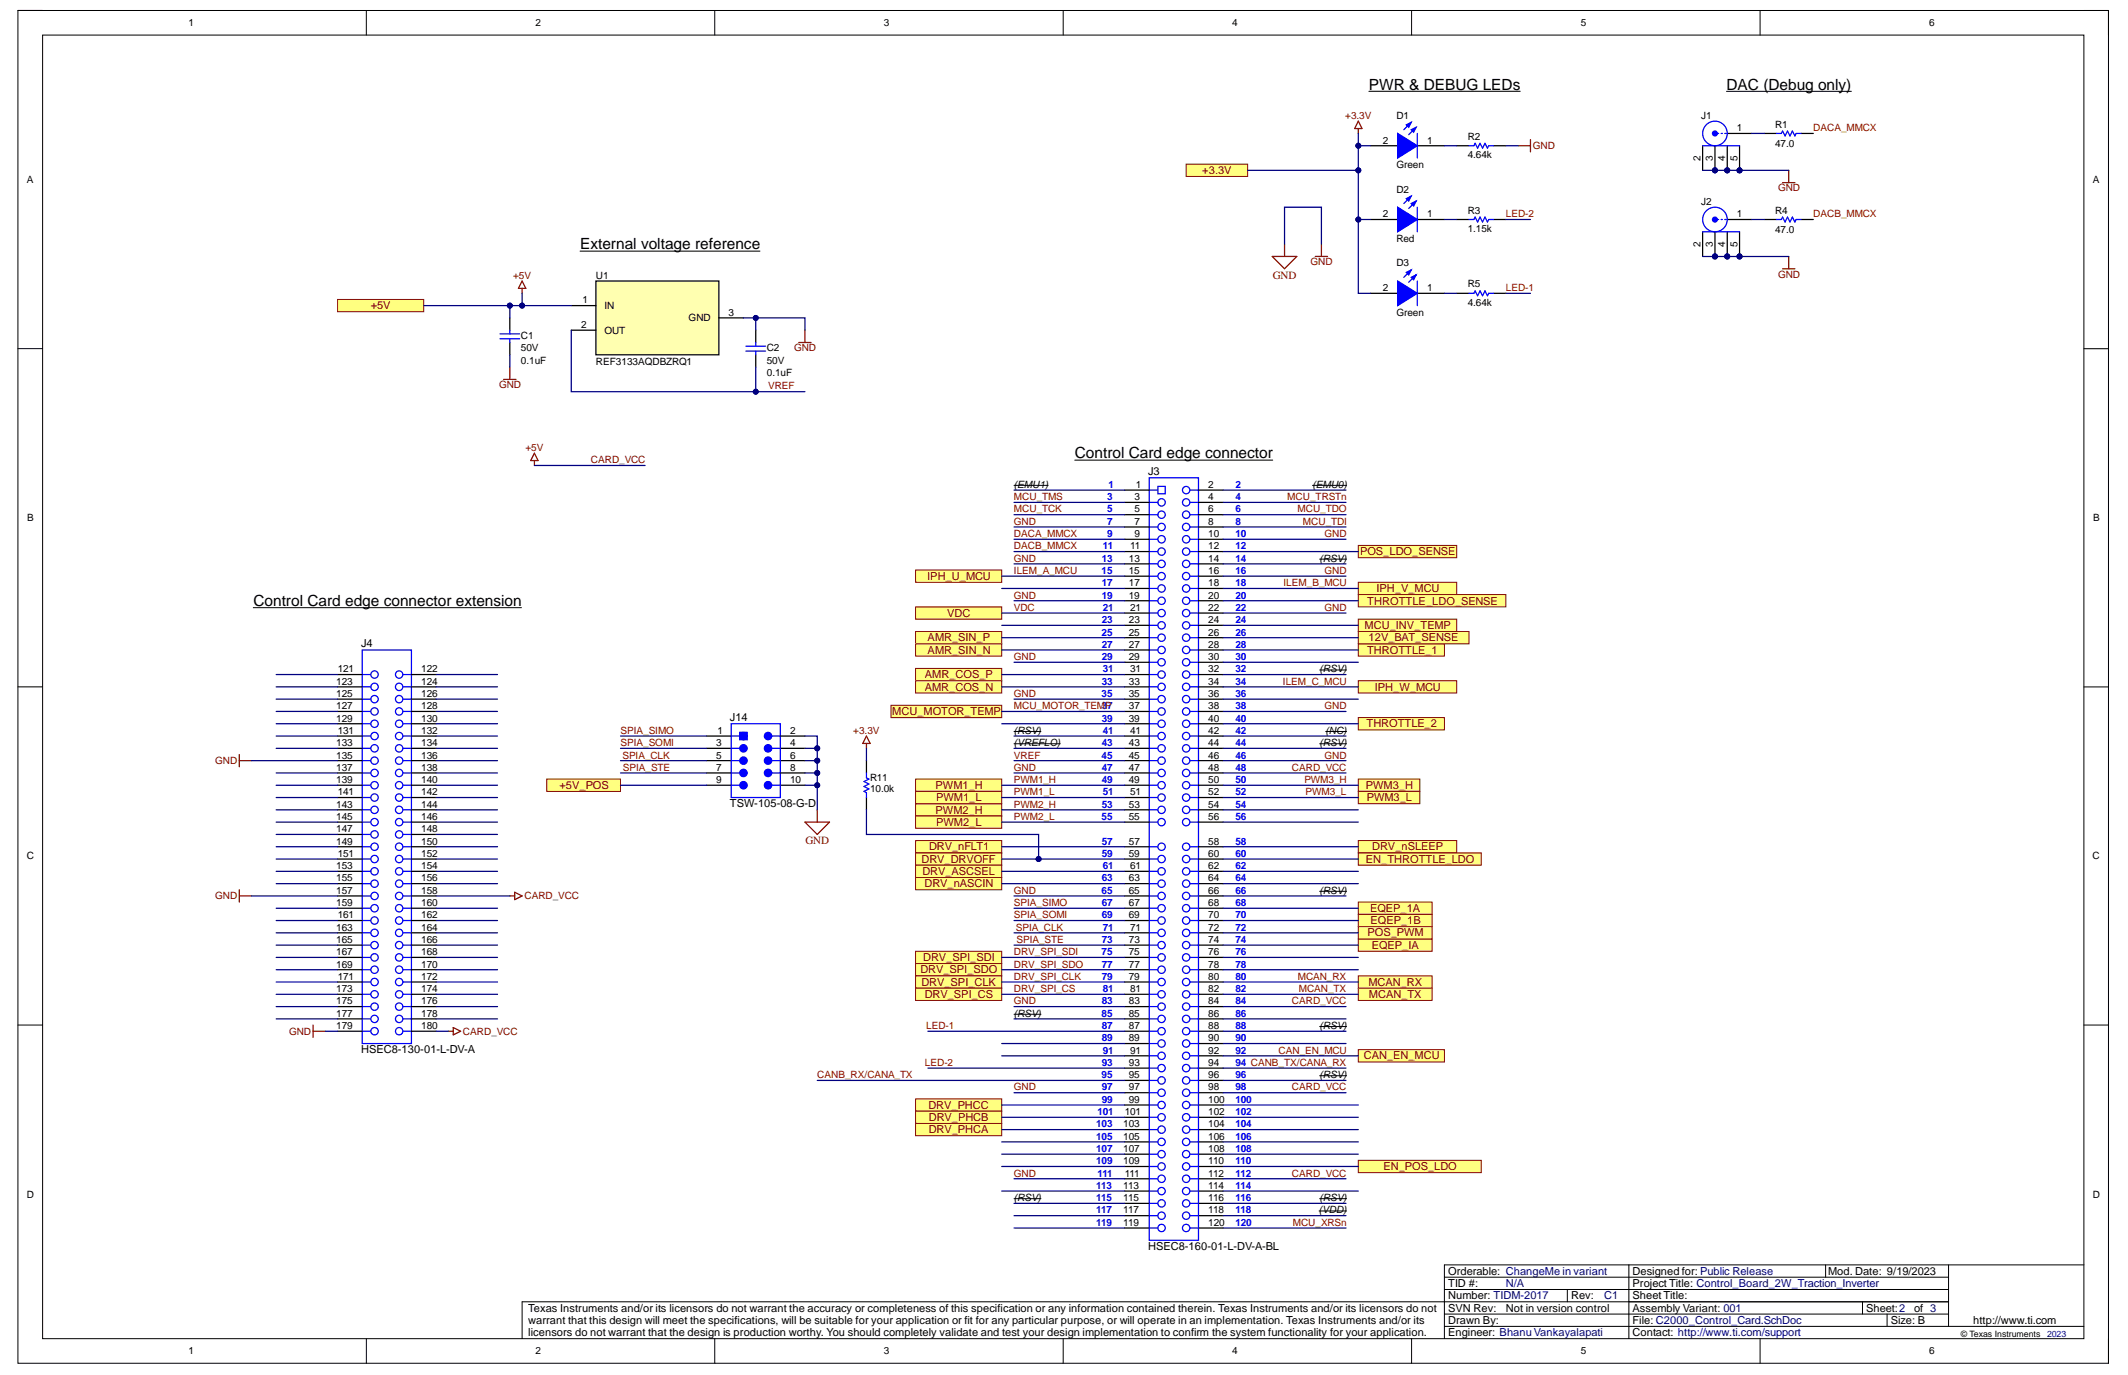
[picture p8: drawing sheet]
<svg xmlns="http://www.w3.org/2000/svg" width="432mm" height="279mm" viewBox="0 0 432 279" stroke-linecap="round" stroke-linejoin="round" font-family="sans-serif">
<defs><g id="words">
<g font-size="3.1">
<text x="277.8" y="18.2">PWR &amp; DEBUG LEDs</text>
<text x="350.3" y="18.2">DAC (Debug only)</text>
<text x="117.7" y="50.6">External voltage reference</text>
<text x="218.1" y="93">Control Card edge connector</text>
<text x="51.4" y="123">Control Card edge connector extension</text>
</g>
<g font-size="2.2" fill="#800000">
<text x="244" y="35.3">+3.3V</text>
<text x="258.3" y="56.5">GND</text>
<text x="75.2" y="62.8">+5V</text>
<text x="276" y="112.7">POS_LDO_SENSE</text>
<text x="188.1" y="117.7">IPH_U_MCU</text>
<text x="192.2" y="125.2">VDC</text>
<text x="277.4" y="122.7">THROTTLE_LDO_SENSE</text>
<text x="279.3" y="120.2">IPH_V_MCU</text>
<text x="188.2" y="130.2">AMR_SIN_P</text>
<text x="276.9" y="127.7">MCU_INV_TEMP</text>
<text x="277.7" y="130.2">12V_BAT_SENSE</text>
<text x="187.7" y="137.7">AMR_COS_P</text>
<text x="188.2" y="132.7">AMR_SIN_N</text>
<text x="277.4" y="132.7">THROTTLE_1</text>
<text x="187.6" y="140.1">AMR_COS_N</text>
<text x="279" y="140.1">IPH_W_MCU</text>
<text x="181" y="145.1">MCU_MOTOR_TEMP</text>
<text x="277.3" y="147.6">THROTTLE_2</text>
<text x="113.5" y="160.1">+5V_POS</text>
<text x="189.8" y="160.1">PWM1_H</text>
<text x="277.1" y="160.1">PWM3_H</text>
<text x="189.8" y="165.1">PWM2_H</text>
<text x="190" y="167.6">PWM2_L</text>
<text x="190" y="162.6">PWM1_L</text>
<text x="277.3" y="162.6">PWM3_L</text>
<text x="163.4" y="171.3">GND</text>
<text x="188.5" y="172.6">DRV_nFLT1</text>
<text x="278.5" y="172.6">DRV_nSLEEP</text>
<text x="187" y="175.1">DRV_DRVOFF</text>
<text x="187.2" y="177.6">DRV_ASCSEL</text>
<text x="277.1" y="175.1">EN_THROTTLE_LDO</text>
<text x="187.6" y="180.1">DRV_nASCIN</text>
<text x="278" y="185.1">EQEP_1A</text>
<text x="277.5" y="190.1">POS_PWM</text>
<text x="278.1" y="187.6">EQEP_1B</text>
<text x="186.8" y="197.5">DRV_SPI_SDO</text>
<text x="187.3" y="195">DRV_SPI_SDI</text>
<text x="278.3" y="192.5">EQEP_IA</text>
<text x="187" y="200">DRV_SPI_CLK</text>
<text x="187.6" y="202.5">DRV_SPI_CS</text>
<text x="277.7" y="200">MCAN_RX</text>
<text x="277.8" y="202.5">MCAN_TX</text>
<text x="276.7" y="215">CAN_EN_MCU</text>
<text x="188.4" y="225">DRV_PHCC</text>
<text x="188.5" y="227.5">DRV_PHCB</text>
<text x="188.4" y="230">DRV_PHCA</text>
<text x="280.7" y="237.5">EN_POS_LDO</text>
</g>
<g font-size="2.2">
<text x="233" y="96.5">J3</text>
<text x="73.3" y="131.4">J4</text>
<text x="148.1" y="146.4">J14</text>
<text x="148.1" y="163.9">TSW-105-08-G-D</text>
<text x="73.3" y="213.8">HSEC8-130-01-L-DV-A</text>
<text x="233" y="253.7">HSEC8-160-01-L-DV-A-BL</text>
<text x="293.9" y="263.7">Number: TIDM-2017</text>
<text x="293.9" y="261.2">TID #:</text>
<text x="293.9" y="258.7">Orderable: ChangeMe in variant</text>
<text x="318.8" y="263.7">Rev:</text>
<text x="331.3" y="263.7">Sheet Title:</text>
<text x="331.3" y="261.2">Project Title: Control_Board_2W_Traction_Inverter</text>
<text x="331.3" y="258.7">Designed for: Public Release</text>
<text x="370.9" y="258.7">Mod. Date: 9/19/2023</text>
<text x="107.2" y="266.2">Texas Instruments and/or its licensors do not warrant the accuracy or completeness of this specification or any information contained therein. Texas Instruments and/or its licensors do not</text>
<text x="107.2" y="268.7">warrant that this design will meet the specifications, will be suitable for your application or fit for any particular purpose, or will operate in an implementation. Texas Instruments and/or its</text>
<text x="293.9" y="268.7">Drawn By:</text>
<text x="293.9" y="266.2">SVN Rev:</text>
<text x="305.6" y="266.2">Not in version control</text>
<text x="331.3" y="268.7">File: C2000_Control_Card.SchDoc</text>
<text x="331.3" y="266.2">Assembly Variant: 001</text>
<text x="378.7" y="266.2">Sheet:2</text>
<text x="383.7" y="268.7">Size: B</text>
<text x="388.4" y="266.2">of 3</text>
<text x="400.4" y="268.7">http://www.ti.com</text>
<text x="107.2" y="271.2">licensors do not warrant that the design is production worthy. You should completely validate and test your design implementation to confirm the system functionality for your application.</text>
<text x="293.9" y="271.2">Engineer: Bhanu Vankayalapati</text>
<text x="331.3" y="271.2">Contact: http://www.ti.com/support</text>
</g>
<g font-size="2.2" fill="#000080">
<text x="305.6" y="261.2">N/A</text>
<text x="325.5" y="263.7">C1</text>
</g>
<g font-size="2">
<text x="38.2" y="5.3">1</text>
<text x="108.7" y="5.3">2</text>
<text x="179.4" y="5.3">3</text>
<text x="250" y="5.3">4</text>
<text x="320.7" y="5.3">5</text>
<text x="391.4" y="5.3">6</text>
<text x="280.6" y="29.1">2</text>
<text x="283.4" y="24.1">D1</text>
<text x="289.6" y="29.1">1</text>
<text x="297.8" y="28.4">R2</text>
<text x="345.2" y="24.1">J1</text>
<text x="352.5" y="26.6">1</text>
<text x="360.2" y="29.9">47.0</text>
<text x="360.2" y="25.9">R1</text>
<text x="283.4" y="34.1">Green</text>
<text x="297.8" y="32.1">4.64k</text>
<text x="345.1" y="32.6" transform="rotate(-90 345.1 32.6)">2</text>
<text x="347.5" y="32.6" transform="rotate(-90 347.5 32.6)">3</text>
<text x="350" y="32.6" transform="rotate(-90 350 32.6)">4</text>
<text x="352.5" y="32.6" transform="rotate(-90 352.5 32.6)">5</text>
<text x="5.5" y="37.1">A</text>
<text x="283.4" y="39.1">D2</text>
<text x="345.2" y="41.6">J2</text>
<text x="424.7" y="37.1">A</text>
<text x="280.6" y="44.1">2</text>
<text x="289.6" y="44.1">1</text>
<text x="297.8" y="47.1">1.15k</text>
<text x="297.8" y="43.3">R3</text>
<text x="352.5" y="44.1">1</text>
<text x="360.2" y="47.4">47.0</text>
<text x="360.2" y="43.3">R4</text>
<text x="283.4" y="49.1">Red</text>
<text x="345.1" y="50.1" transform="rotate(-90 345.1 50.1)">2</text>
<text x="347.5" y="50.1" transform="rotate(-90 347.5 50.1)">3</text>
<text x="350" y="50.1" transform="rotate(-90 350 50.1)">4</text>
<text x="352.5" y="50.1" transform="rotate(-90 352.5 50.1)">5</text>
<text x="120.9" y="56.6">U1</text>
<text x="280.6" y="59.1">2</text>
<text x="283.4" y="54.1">D3</text>
<text x="289.6" y="59.1">1</text>
<text x="297.8" y="58.3">R5</text>
<text x="118.2" y="61.6">1</text>
<text x="122.7" y="62.7">IN</text>
<text x="139.7" y="65.2">GND</text>
<text x="147.9" y="64.1">3</text>
<text x="283.4" y="64.1">Green</text>
<text x="297.8" y="62.1">4.64k</text>
<text x="105.7" y="71.3">50V</text>
<text x="105.7" y="68.8">C1</text>
<text x="117.9" y="66.6">2</text>
<text x="122.7" y="67.7">OUT</text>
<text x="155.6" y="71.3">C2</text>
<text x="105.7" y="73.8">0.1uF</text>
<text x="120.9" y="74">REF3133AQDBZRQ1</text>
<text x="155.6" y="73.8">50V</text>
<text x="155.6" y="76.3">0.1uF</text>
<text x="205.7" y="99">(EMU1)</text>
<text x="230.2" y="101.5">3</text>
<text x="230.5" y="99">1</text>
<text x="245.2" y="99">2</text>
<text x="245.2" y="101.5">4</text>
<text x="266.3" y="99">(EMU0)</text>
<text x="5.5" y="105.8">B</text>
<text x="230.2" y="104">5</text>
<text x="230.2" y="106.5">7</text>
<text x="245.2" y="104">6</text>
<text x="245.2" y="106.5">8</text>
<text x="424.7" y="105.8">B</text>
<text x="229.1" y="114">13</text>
<text x="229.3" y="111.5">11</text>
<text x="230.2" y="109">9</text>
<text x="245.2" y="109">10</text>
<text x="245.2" y="111.5">12</text>
<text x="245.2" y="114">14</text>
<text x="267.8" y="114">(RSV)</text>
<text x="229" y="116.5">15</text>
<text x="229.1" y="119">17</text>
<text x="245.2" y="116.5">16</text>
<text x="245.2" y="119">18</text>
<text x="229" y="121.5">19</text>
<text x="229.3" y="124">21</text>
<text x="245.2" y="121.5">20</text>
<text x="245.2" y="124">22</text>
<text x="229" y="129">25</text>
<text x="229.1" y="126.5">23</text>
<text x="229.1" y="131.5">27</text>
<text x="245.2" y="126.5">24</text>
<text x="245.2" y="129">26</text>
<text x="245.2" y="131.5">28</text>
<text x="68.5" y="136.5">121</text>
<text x="85.5" y="136.5">122</text>
<text x="229" y="134">29</text>
<text x="229.3" y="136.5">31</text>
<text x="245.2" y="134">30</text>
<text x="245.2" y="136.5">32</text>
<text x="267.8" y="136.5">(RSV)</text>
<text x="68.2" y="139">123</text>
<text x="68.2" y="141.5">125</text>
<text x="68.2" y="144">127</text>
<text x="85.5" y="139">124</text>
<text x="85.5" y="141.5">126</text>
<text x="85.5" y="144">128</text>
<text x="229" y="141.5">35</text>
<text x="229.1" y="139">33</text>
<text x="229.1" y="144">37</text>
<text x="245.2" y="139">34</text>
<text x="245.2" y="141.5">36</text>
<text x="245.2" y="144">38</text>
<text x="68.2" y="146.4">129</text>
<text x="68.5" y="148.9">131</text>
<text x="85.5" y="146.4">130</text>
<text x="85.5" y="148.9">132</text>
<text x="145.6" y="148.9">1</text>
<text x="160.3" y="148.9">2</text>
<text x="205.7" y="148.9">(RSV)</text>
<text x="229" y="146.4">39</text>
<text x="229.3" y="148.9">41</text>
<text x="245.2" y="146.4">40</text>
<text x="245.2" y="148.9">42</text>
<text x="269" y="148.9">(NC)</text>
<text x="68.2" y="151.4">133</text>
<text x="68.2" y="153.9">135</text>
<text x="85.5" y="151.4">134</text>
<text x="85.5" y="153.9">136</text>
<text x="145.3" y="151.4">3</text>
<text x="145.3" y="153.9">5</text>
<text x="160.3" y="151.4">4</text>
<text x="160.3" y="153.9">6</text>
<text x="205.7" y="151.4">(VREFLO)</text>
<text x="229" y="153.9">45</text>
<text x="229.1" y="151.4">43</text>
<text x="245.2" y="151.4">44</text>
<text x="245.2" y="153.9">46</text>
<text x="267.8" y="151.4">(RSV)</text>
<text x="68.2" y="156.4">137</text>
<text x="68.2" y="158.9">139</text>
<text x="68.5" y="161.4">141</text>
<text x="85.5" y="156.4">138</text>
<text x="85.5" y="158.9">140</text>
<text x="85.5" y="161.4">142</text>
<text x="145.3" y="156.4">7</text>
<text x="145.3" y="158.9">9</text>
<text x="160.3" y="156.4">8</text>
<text x="160.3" y="158.9">10</text>
<text x="176.6" y="160.7">10.0k</text>
<text x="176.6" y="158.4">R11</text>
<text x="229" y="158.9">49</text>
<text x="229.1" y="156.4">47</text>
<text x="229.3" y="161.4">51</text>
<text x="245.2" y="156.4">48</text>
<text x="245.2" y="158.9">50</text>
<text x="245.2" y="161.4">52</text>
<text x="68.2" y="163.9">143</text>
<text x="68.2" y="166.4">145</text>
<text x="85.5" y="163.9">144</text>
<text x="85.5" y="166.4">146</text>
<text x="229" y="166.4">55</text>
<text x="229.1" y="163.9">53</text>
<text x="245.2" y="163.9">54</text>
<text x="245.2" y="166.4">56</text>
<text x="68.2" y="168.9">147</text>
<text x="68.2" y="171.4">149</text>
<text x="68.5" y="173.9">151</text>
<text x="85.5" y="168.9">148</text>
<text x="85.5" y="171.4">150</text>
<text x="85.5" y="173.9">152</text>
<text x="229" y="173.9">59</text>
<text x="229.1" y="171.4">57</text>
<text x="245.2" y="171.4">58</text>
<text x="245.2" y="173.9">60</text>
<text x="5.5" y="174.4">C</text>
<text x="68.2" y="176.4">153</text>
<text x="68.2" y="178.9">155</text>
<text x="85.5" y="176.4">154</text>
<text x="85.5" y="178.9">156</text>
<text x="229.1" y="178.9">63</text>
<text x="229.3" y="176.4">61</text>
<text x="245.2" y="176.4">62</text>
<text x="245.2" y="178.9">64</text>
<text x="424.6" y="174.4">C</text>
<text x="68.2" y="181.4">157</text>
<text x="68.2" y="183.9">159</text>
<text x="85.5" y="181.4">158</text>
<text x="85.5" y="183.9">160</text>
<text x="229" y="181.4">65</text>
<text x="229.1" y="183.9">67</text>
<text x="245.2" y="181.4">66</text>
<text x="245.2" y="183.9">68</text>
<text x="267.8" y="181.4">(RSV)</text>
<text x="68.2" y="188.9">163</text>
<text x="68.2" y="191.4">165</text>
<text x="68.5" y="186.4">161</text>
<text x="85.5" y="186.4">162</text>
<text x="85.5" y="188.9">164</text>
<text x="85.5" y="191.4">166</text>
<text x="229" y="186.4">69</text>
<text x="229.1" y="191.4">73</text>
<text x="229.3" y="188.9">71</text>
<text x="245.2" y="186.4">70</text>
<text x="245.2" y="188.9">72</text>
<text x="245.2" y="191.4">74</text>
<text x="68.2" y="193.9">167</text>
<text x="68.2" y="196.4">169</text>
<text x="85.5" y="193.9">168</text>
<text x="85.5" y="196.4">170</text>
<text x="229" y="193.9">75</text>
<text x="229.1" y="196.4">77</text>
<text x="245.2" y="193.9">76</text>
<text x="245.2" y="196.4">78</text>
<text x="68.2" y="201.3">173</text>
<text x="68.2" y="203.8">175</text>
<text x="68.5" y="198.8">171</text>
<text x="85.5" y="198.8">172</text>
<text x="85.5" y="201.3">174</text>
<text x="85.5" y="203.8">176</text>
<text x="229" y="198.8">79</text>
<text x="229.1" y="203.8">83</text>
<text x="229.3" y="201.3">81</text>
<text x="245.2" y="198.8">80</text>
<text x="245.2" y="201.3">82</text>
<text x="245.2" y="203.8">84</text>
<text x="68.2" y="206.3">177</text>
<text x="68.2" y="208.8">179</text>
<text x="85.5" y="206.3">178</text>
<text x="85.5" y="208.8">180</text>
<text x="205.7" y="206.3">(RSV)</text>
<text x="229" y="206.3">85</text>
<text x="229.1" y="208.8">87</text>
<text x="245.2" y="206.3">86</text>
<text x="245.2" y="208.8">88</text>
<text x="267.8" y="208.8">(RSV)</text>
<text x="229" y="211.3">89</text>
<text x="229.3" y="213.8">91</text>
<text x="245.2" y="211.3">90</text>
<text x="245.2" y="213.8">92</text>
<text x="229" y="218.8">95</text>
<text x="229.1" y="216.3">93</text>
<text x="229.1" y="221.3">97</text>
<text x="245.2" y="216.3">94</text>
<text x="245.2" y="218.8">96</text>
<text x="245.2" y="221.3">98</text>
<text x="267.8" y="218.8">(RSV)</text>
<text x="228.2" y="226.3">101</text>
<text x="229" y="223.8">99</text>
<text x="245.2" y="223.8">100</text>
<text x="245.2" y="226.3">102</text>
<text x="227.9" y="228.8">103</text>
<text x="227.9" y="231.3">105</text>
<text x="227.9" y="233.8">107</text>
<text x="245.2" y="228.8">104</text>
<text x="245.2" y="231.3">106</text>
<text x="245.2" y="233.8">108</text>
<text x="227.9" y="236.3">109</text>
<text x="228.2" y="238.8">111</text>
<text x="245.2" y="236.3">110</text>
<text x="245.2" y="238.8">112</text>
<text x="5.5" y="243">D</text>
<text x="205.7" y="243.8">(RSV)</text>
<text x="227.9" y="241.3">113</text>
<text x="227.9" y="243.8">115</text>
<text x="245.2" y="241.3">114</text>
<text x="245.2" y="243.8">116</text>
<text x="267.8" y="243.8">(RSV)</text>
<text x="424.7" y="243">D</text>
<text x="227.9" y="246.3">117</text>
<text x="227.9" y="248.8">119</text>
<text x="245.2" y="246.3">118</text>
<text x="245.2" y="248.8">120</text>
<text x="267.6" y="246.3">(VDD)</text>
<text x="38.2" y="274.8">1</text>
<text x="108.7" y="274.8">2</text>
<text x="179.4" y="274.8">3</text>
<text x="250" y="274.8">4</text>
<text x="320.7" y="274.8">5</text>
<text x="391.4" y="274.8">6</text>
</g>
<g font-size="2" fill="#800000">
<text x="273" y="24.1">+3.3V</text>
<text x="311.1" y="30.2">GND</text>
<text x="360.8" y="38.9">GND</text>
<text x="265.9" y="53.8">GND</text>
<text x="104.1" y="56.6">+5V</text>
<text x="360.8" y="56.3">GND</text>
<text x="161.1" y="71.3">GND</text>
<text x="101.3" y="78.8">GND</text>
<text x="106.6" y="91.5">+5V</text>
<text x="119.9" y="94">CARD_VCC</text>
<text x="173.1" y="148.9">+3.3V</text>
<text x="43.7" y="155">GND</text>
<text x="43.7" y="182.5">GND</text>
<text x="106.4" y="182.5">CARD_VCC</text>
<text x="58.6" y="210">GND</text>
<text x="93.9" y="210">CARD_VCC</text>
</g>
<g font-size="2" fill="#980000">
<text x="367.9" y="26.6">DACA_MMCX</text>
<text x="305.6" y="44.1">LED-2</text>
<text x="367.9" y="44.1">DACB_MMCX</text>
<text x="305.6" y="59.1">LED-1</text>
<text x="155.8" y="79">VREF</text>
<text x="205.7" y="101.5">MCU_TMS</text>
<text x="261.2" y="101.5">MCU_TRSTn</text>
<text x="205.7" y="104">MCU_TCK</text>
<text x="205.7" y="106.5">GND</text>
<text x="263.3" y="104">MCU_TDO</text>
<text x="264.4" y="106.5">MCU_TDI</text>
<text x="205.7" y="109">DACA_MMCX</text>
<text x="205.7" y="114">GND</text>
<text x="205.7" y="111.5">DACB_MMCX</text>
<text x="268.8" y="109">GND</text>
<text x="205.7" y="116.5">ILEM_A_MCU</text>
<text x="260.4" y="119">ILEM_B_MCU</text>
<text x="268.8" y="116.5">GND</text>
<text x="205.7" y="121.5">GND</text>
<text x="205.7" y="124">VDC</text>
<text x="268.8" y="124">GND</text>
<text x="205.7" y="134">GND</text>
<text x="205.7" y="141.5">GND</text>
<text x="205.7" y="144">MCU_MOTOR_TEM3P7</text>
<text x="260.3" y="139">ILEM_C_MCU</text>
<text x="268.8" y="144">GND</text>
<text x="125.9" y="148.9">SPIA_SIMO</text>
<text x="125.9" y="151.4">SPIA_SOMI</text>
<text x="126.3" y="153.9">SPIA_CLK</text>
<text x="205.7" y="153.9">VREF</text>
<text x="268.8" y="153.9">GND</text>
<text x="126.4" y="156.4">SPIA_STE</text>
<text x="205.7" y="161.4">PWM1_L</text>
<text x="205.7" y="158.9">PWM1_H</text>
<text x="205.7" y="156.4">GND</text>
<text x="262.1" y="156.4">CARD_VCC</text>
<text x="264.7" y="158.9">PWM3_H</text>
<text x="264.9" y="161.4">PWM3_L</text>
<text x="205.7" y="166.4">PWM2_L</text>
<text x="205.7" y="163.9">PWM2_H</text>
<text x="205.7" y="183.9">SPIA_SIMO</text>
<text x="205.7" y="181.4">GND</text>
<text x="205.7" y="186.4">SPIA_SOMI</text>
<text x="206.1" y="188.9">SPIA_CLK</text>
<text x="206.2" y="191.4">SPIA_STE</text>
<text x="205.7" y="193.9">DRV_SPI_SDI</text>
<text x="205.7" y="196.4">DRV_SPI_SDO</text>
<text x="205.7" y="198.8">DRV_SPI_CLK</text>
<text x="205.7" y="201.3">DRV_SPI_CS</text>
<text x="205.7" y="203.8">GND</text>
<text x="262.1" y="203.8">CARD_VCC</text>
<text x="263.3" y="198.8">MCAN_RX</text>
<text x="263.5" y="201.3">MCAN_TX</text>
<text x="187.9" y="208.8">LED-1</text>
<text x="259.4" y="213.8">CAN_EN_MCU</text>
<text x="165.8" y="218.8">CANB_RX/CANA_TX</text>
<text x="187.7" y="216.3">LED-2</text>
<text x="205.7" y="221.3">GND</text>
<text x="262.1" y="221.3">CARD_VCC</text>
<text x="205.7" y="238.8">GND</text>
<text x="262.1" y="238.8">CARD_VCC</text>
<text x="262.3" y="248.8">MCU_XRSn</text>
</g>
<g font-size="2" fill="#00f">
<text x="224.7" y="101.5">3</text>
<text x="224.9" y="99">1</text>
<text x="250.7" y="99">2</text>
<text x="250.7" y="101.5">4</text>
<text x="224.6" y="104">5</text>
<text x="224.7" y="106.5">7</text>
<text x="250.7" y="104">6</text>
<text x="250.7" y="106.5">8</text>
<text x="223.6" y="114">13</text>
<text x="223.8" y="111.5">11</text>
<text x="224.7" y="109">9</text>
<text x="250.7" y="109">10</text>
<text x="250.7" y="111.5">12</text>
<text x="250.7" y="114">14</text>
<text x="223.5" y="116.5">15</text>
<text x="223.6" y="119">17</text>
<text x="250.7" y="116.5">16</text>
<text x="250.7" y="119">18</text>
<text x="223.6" y="121.5">19</text>
<text x="223.8" y="124">21</text>
<text x="250.7" y="124">22</text>
<text x="250.7" y="121.5">20</text>
<text x="223.5" y="129">25</text>
<text x="223.6" y="126.5">23</text>
<text x="223.6" y="131.5">27</text>
<text x="250.7" y="126.5">24</text>
<text x="250.7" y="129">26</text>
<text x="250.7" y="131.5">28</text>
<text x="223.6" y="134">29</text>
<text x="223.8" y="136.5">31</text>
<text x="250.7" y="134">30</text>
<text x="250.7" y="136.5">32</text>
<text x="223.5" y="141.5">35</text>
<text x="223.6" y="139">33</text>
<text x="250.7" y="139">34</text>
<text x="250.7" y="141.5">36</text>
<text x="250.7" y="144">38</text>
<text x="223.6" y="146.4">39</text>
<text x="223.8" y="148.9">41</text>
<text x="250.7" y="146.4">40</text>
<text x="250.7" y="148.9">42</text>
<text x="223.5" y="153.9">45</text>
<text x="223.6" y="151.4">43</text>
<text x="250.7" y="151.4">44</text>
<text x="250.7" y="153.9">46</text>
<text x="223.6" y="156.4">47</text>
<text x="223.6" y="158.9">49</text>
<text x="223.8" y="161.4">51</text>
<text x="250.7" y="158.9">50</text>
<text x="250.7" y="156.4">48</text>
<text x="250.7" y="161.4">52</text>
<text x="223.5" y="166.4">55</text>
<text x="223.6" y="163.9">53</text>
<text x="250.7" y="163.9">54</text>
<text x="250.7" y="166.4">56</text>
<text x="223.6" y="173.9">59</text>
<text x="223.6" y="171.4">57</text>
<text x="250.7" y="171.4">58</text>
<text x="250.7" y="173.9">60</text>
<text x="223.6" y="178.9">63</text>
<text x="223.8" y="176.4">61</text>
<text x="250.7" y="176.4">62</text>
<text x="250.7" y="178.9">64</text>
<text x="223.5" y="181.4">65</text>
<text x="223.6" y="183.9">67</text>
<text x="250.7" y="181.4">66</text>
<text x="250.7" y="183.9">68</text>
<text x="223.6" y="186.4">69</text>
<text x="223.6" y="191.4">73</text>
<text x="223.8" y="188.9">71</text>
<text x="250.7" y="186.4">70</text>
<text x="250.7" y="188.9">72</text>
<text x="250.7" y="191.4">74</text>
<text x="223.5" y="193.9">75</text>
<text x="223.6" y="196.4">77</text>
<text x="250.7" y="193.9">76</text>
<text x="250.7" y="196.4">78</text>
<text x="223.6" y="198.8">79</text>
<text x="223.6" y="203.8">83</text>
<text x="223.8" y="201.3">81</text>
<text x="250.7" y="198.8">80</text>
<text x="250.7" y="201.3">82</text>
<text x="250.7" y="203.8">84</text>
<text x="223.5" y="206.3">85</text>
<text x="223.6" y="208.8">87</text>
<text x="250.7" y="206.3">86</text>
<text x="250.7" y="208.8">88</text>
<text x="223.6" y="211.3">89</text>
<text x="223.8" y="213.8">91</text>
<text x="250.7" y="211.3">90</text>
<text x="250.7" y="213.8">92</text>
<text x="223.5" y="218.8">95</text>
<text x="223.6" y="216.3">93</text>
<text x="223.6" y="221.3">97</text>
<text x="250.7" y="216.3">94 CANB_TX/CANA_RX</text>
<text x="250.7" y="218.8">96</text>
<text x="250.7" y="221.3">98</text>
<text x="222.7" y="226.3">101</text>
<text x="223.6" y="223.8">99</text>
<text x="250.7" y="223.8">100</text>
<text x="250.7" y="226.3">102</text>
<text x="222.4" y="228.8">103</text>
<text x="222.4" y="231.3">105</text>
<text x="222.4" y="233.8">107</text>
<text x="250.7" y="228.8">104</text>
<text x="250.7" y="231.3">106</text>
<text x="250.7" y="233.8">108</text>
<text x="222.4" y="236.3">109</text>
<text x="222.7" y="238.8">111</text>
<text x="250.7" y="236.3">110</text>
<text x="250.7" y="238.8">112</text>
<text x="222.4" y="241.3">113</text>
<text x="222.4" y="243.8">115</text>
<text x="250.7" y="241.3">114</text>
<text x="250.7" y="243.8">116</text>
<text x="222.4" y="246.3">117</text>
<text x="222.4" y="248.8">119</text>
<text x="250.7" y="246.3">118</text>
<text x="250.7" y="248.8">120</text>
</g>
<text font-size="1.8" x="397.9" y="271.3">© Texas Instruments</text>
<text font-size="1.8" fill="#000080" x="415.4" y="271.3">2023</text>
</g></defs>
<g fill="none" stroke="#000" stroke-width=".2">
<path d="M3.6 2.1h424.2v274.6h-424.2zM3.6 2.1h5M8.6 7.1h414.2v264.6h-414.2zM74.3 2.1v5M145 2.1v5M215.7 2.1v5M286.4 2.1v5M357.1 2.1v5M422.8 2.1h5v5M3.6 70.8h5M422.8 70.8h5M3.6 139.4h5"/>
<path d="M422.8 139.4h5M3.6 208h5M422.8 208h5M293.1 259.2h102.3M330.5 256.7v15M370.4 256.7v2.5M395.4 256.7v12.5M422.8 256.7h-129.7v15M74.3 271.7v5M145 271.7v5M215.7 271.7v5M286.4 271.7v5"/>
<path d="M293.1 269.2h129.7M293.1 266.7h102.3M293.1 261.7h102.3M318 261.7v2.5M357.1 271.7v5M377.9 264.2v2.5M382.9 266.7v2.5M395.4 264.2h-289.5v7.5M427.8 271.7v5"/>
</g>
<path d="M275.6 118.2h20v2.5h-20z" fill-rule="evenodd" fill="#ffff80"/>
<path d="M275.6 118.2h20v2.5h-20z" fill="none" stroke="#800000" stroke-width=".2"/>
<path d="M185.8 163.1h17.5v2.5h-17.5z" fill-rule="evenodd" fill="#ffff80"/>
<path d="M185.8 163.1h17.5v2.5h-17.5z" fill="none" stroke="#800000" stroke-width=".2"/>
<path d="M185.8 165.6h17.5v2.5h-17.5z" fill-rule="evenodd" fill="#ffff80"/>
<path d="M185.8 165.6h17.5v2.5h-17.5z" fill="none" stroke="#800000" stroke-width=".2"/>
<path d="M185.8 158.1h17.5v2.5h-17.5z" fill-rule="evenodd" fill="#ffff80"/>
<path d="M185.8 158.1h17.5v2.5h-17.5z" fill="none" stroke="#800000" stroke-width=".2"/>
<path d="M185.8 160.6h17.5v2.5h-17.5z" fill-rule="evenodd" fill="#ffff80"/>
<path d="M185.8 160.6h17.5v2.5h-17.5z" fill="none" stroke="#800000" stroke-width=".2"/>
<path d="M275.6 158.1h12.5v2.5h-12.5z" fill-rule="evenodd" fill="#ffff80"/>
<path d="M275.6 158.1h12.5v2.5h-12.5z" fill="none" stroke="#800000" stroke-width=".2"/>
<path d="M275.6 160.6h12.5v2.5h-12.5z" fill-rule="evenodd" fill="#ffff80"/>
<path d="M275.6 160.6h12.5v2.5h-12.5z" fill="none" stroke="#800000" stroke-width=".2"/>
<path d="M275.6 213h17.5v2.5h-17.5z" fill-rule="evenodd" fill="#ffff80"/>
<path d="M275.6 213h17.5v2.5h-17.5z" fill="none" stroke="#800000" stroke-width=".2"/>
<path d="M275.6 200.5h15v2.5h-15z" fill-rule="evenodd" fill="#ffff80"/>
<path d="M275.6 200.5h15v2.5h-15z" fill="none" stroke="#800000" stroke-width=".2"/>
<path d="M275.6 198h15v2.5h-15z" fill-rule="evenodd" fill="#ffff80"/>
<path d="M275.6 198h15v2.5h-15z" fill="none" stroke="#800000" stroke-width=".2"/>
<path d="M240.7 33.3h12.5v2.5h-12.5z" fill-rule="evenodd" fill="#ffff80"/>
<path d="M240.7 33.3h12.5v2.5h-12.5z" fill="none" stroke="#800000" stroke-width=".2"/>
<path d="M278.1 29.6h5.5M287.6 29.6h5.5" fill="none" stroke="#000" stroke-width=".25"/>
<path d="M286.3 24.8l-1.4 1.5M287.4 25.8l-1.6 1.5" fill="none" stroke="#00f" stroke-width=".25"/>
<path d="M286.3 26.3l1.1-.5-.5 1z" fill="#00f"/>
<path d="M286.3 26.3l1.1-.5-.5 1z" fill="none" stroke="#00f" stroke-width=".25"/>
<path d="M285.4 25.3l.9-.5-.5 1z" fill="#00f"/>
<path d="M285.4 25.3l.9-.5-.5 1z" fill="none" stroke="#00f" stroke-width=".25"/>
<path d="M283.6 27.1l4 2.5-4 2.5z" fill="#00f"/>
<path d="M283.6 27.1l4 2.5-4 2.5zM287.6 27.1v5M298.1 29.6h1l.2-.5 .5 1 .5-1 .5 1 .5-1 .5 1 .3-.5h1" fill="none" stroke="#00f" stroke-width=".25"/>
<path d="M295.6 29.6h2.5M303.1 29.6h2.5" fill="none" stroke="#000" stroke-width=".25"/>
<path d="M48.6 153.1v2.5M48.6 154.4h2.4M48.6 180.6v2.5M48.6 181.8h2.5M103.5 181.8h.9M104.4 181.1l1.5 .7-1.5 .8zM63.5 209.3h2.5M63.5 208v2.5M91 209.3h1M92 208.5l1.5 .8-1.5 .7z" fill="none" stroke="#800000" stroke-width=".25"/>
<path d="M185.8 115.7h17.5v2.5h-17.5z" fill-rule="evenodd" fill="#ffff80"/>
<path d="M185.8 115.7h17.5v2.5h-17.5z" fill="none" stroke="#800000" stroke-width=".2"/>
<path d="M358 27.1h2.5M365.5 27.1h2.4" fill="none" stroke="#000" stroke-width=".25"/>
<path d="M360.5 27.1h1l.2-.5 .5 1 .5-1 .5 1 .5-1 .5 1 .3-.5h1" fill="none" stroke="#00f" stroke-width=".25"/>
<circle cx="348" cy="34.6" r=".5" fill="#000080"/>
<circle cx="348" cy="34.6" r=".5" fill="none" stroke="#000080" stroke-width=".2"/>
<circle cx="350.5" cy="34.6" r=".5" fill="#000080"/>
<circle cx="350.5" cy="34.6" r=".5" fill="none" stroke="#000080" stroke-width=".2"/>
<circle cx="353" cy="34.6" r=".5" fill="#000080"/>
<circle cx="353" cy="34.6" r=".5" fill="none" stroke="#000080" stroke-width=".2"/>
<path d="M345.5 29.6v5M350.5 27.1h5" fill="none" stroke="#000" stroke-width=".25"/>
<circle cx="348" cy="27.1" r=".5" fill="#00f"/>
<g fill="none" stroke="#00f" stroke-width=".25">
<path d="M348.5 27.1h.2M349.2 27.1h.3M350 27.1h.2"/>
<circle cx="348" cy="27.1" r=".5"/>
<circle cx="348" cy="27.1" r="2.49"/>
</g>
<path d="M348 29.6v5" fill="none" stroke="#000" stroke-width=".25"/>
<circle cx="348" cy="34.6" r=".5" fill="#000080"/>
<circle cx="348" cy="34.6" r=".5" fill="none" stroke="#000080" stroke-width=".2"/>
<path d="M350.5 29.6v5" fill="none" stroke="#000" stroke-width=".25"/>
<circle cx="350.5" cy="34.6" r=".5" fill="#000080"/>
<circle cx="350.5" cy="34.6" r=".5" fill="none" stroke="#000080" stroke-width=".2"/>
<path d="M353 29.6v5" fill="none" stroke="#000" stroke-width=".25"/>
<circle cx="353" cy="34.6" r=".5" fill="#000080"/>
<circle cx="353" cy="34.6" r=".5" fill="none" stroke="#000080" stroke-width=".2"/>
<path d="M345.5 29.6h7.5M360.5 44.5h1l.2-.4 .5 1 .5-1 .5 1 .5-1 .5 1 .3-.6h1" fill="none" stroke="#00f" stroke-width=".25"/>
<path d="M361.7 37.1h2.5M363 34.6v2.5" fill="none" stroke="#800000" stroke-width=".25"/>
<path d="M358 44.5h2.5M365.5 44.5h2.4" fill="none" stroke="#000" stroke-width=".25"/>
<circle cx="348" cy="52" r=".5" fill="#000080"/>
<circle cx="348" cy="52" r=".5" fill="none" stroke="#000080" stroke-width=".2"/>
<circle cx="350.5" cy="52" r=".5" fill="#000080"/>
<circle cx="350.5" cy="52" r=".5" fill="none" stroke="#000080" stroke-width=".2"/>
<circle cx="353" cy="52" r=".5" fill="#000080"/>
<circle cx="353" cy="52" r=".5" fill="none" stroke="#000080" stroke-width=".2"/>
<path d="M345.5 47v5M350.5 44.5h5" fill="none" stroke="#000" stroke-width=".25"/>
<circle cx="348" cy="44.6" r=".5" fill="#00f"/>
<g fill="none" stroke="#00f" stroke-width=".25">
<path d="M348.5 44.5h.2M349.2 44.5h.3M350 44.5h.2"/>
<circle cx="348" cy="44.6" r=".5"/>
<circle cx="348" cy="44.5" r="2.5"/>
</g>
<path d="M348 47v5.1" fill="none" stroke="#000" stroke-width=".25"/>
<circle cx="348" cy="52" r=".5" fill="#000080"/>
<circle cx="348" cy="52" r=".5" fill="none" stroke="#000080" stroke-width=".2"/>
<path d="M350.5 47v5.1" fill="none" stroke="#000" stroke-width=".25"/>
<circle cx="350.5" cy="52" r=".5" fill="#000080"/>
<circle cx="350.5" cy="52" r=".5" fill="none" stroke="#000080" stroke-width=".2"/>
<path d="M353 47v5.1" fill="none" stroke="#000" stroke-width=".25"/>
<circle cx="353" cy="52" r=".5" fill="#000080"/>
<circle cx="353" cy="52" r=".5" fill="none" stroke="#000080" stroke-width=".2"/>
<path d="M286.3 54.8l-1.4 1.5M287.4 55.8l-1.6 1.5M345.5 47h7.5" fill="none" stroke="#00f" stroke-width=".25"/>
<path d="M361.7 54.5h2.5M363 52.1v2.4" fill="none" stroke="#800000" stroke-width=".25"/>
<path d="M278.1 59.5h5.5M287.6 59.5h5.5" fill="none" stroke="#000" stroke-width=".25"/>
<path d="M286.3 56.3l1.1-.5-.5 1z" fill="#00f"/>
<path d="M286.3 56.3l1.1-.5-.5 1z" fill="none" stroke="#00f" stroke-width=".25"/>
<path d="M285.4 55.3l.9-.5-.5 1z" fill="#00f"/>
<path d="M285.4 55.3l.9-.5-.5 1z" fill="none" stroke="#00f" stroke-width=".25"/>
<path d="M283.6 57l4 2.5-4 2.5z" fill="#00f"/>
<path d="M286.3 39.8l-1.4 1.5M283.6 57l4 2.5-4 2.5zM287.4 40.8l-1.6 1.5M287.6 57v5" fill="none" stroke="#00f" stroke-width=".25"/>
<path d="M278.1 44.5h5.5M287.6 44.5h5.5" fill="none" stroke="#000" stroke-width=".25"/>
<path d="M286.3 41.3l1.1-.5-.5 1z" fill="#00f"/>
<path d="M286.3 41.3l1.1-.5-.5 1z" fill="none" stroke="#00f" stroke-width=".25"/>
<path d="M285.4 40.3l.9-.5-.5 1z" fill="#00f"/>
<path d="M285.4 40.3l.9-.5-.5 1z" fill="none" stroke="#00f" stroke-width=".25"/>
<path d="M283.6 42.1l4 2.4-4 2.5z" fill="#00f"/>
<path d="M283.6 42.1l4 2.4-4 2.5zM287.6 42.1v4.9M298.1 59.5h1l.2-.5 .5 1 .5-1 .5 1 .5-1 .5 1 .3-.5h1M298.1 44.5h1l.2-.4 .5 1 .5-1 .5 1 .5-1 .5 1 .3-.6h1" fill="none" stroke="#00f" stroke-width=".25"/>
<path d="M295.6 59.5h2.5M295.6 44.5h2.5M303.1 59.5h2.5M303.1 44.5h2.5" fill="none" stroke="#000" stroke-width=".25"/>
<path d="M68.5 60.8h17.5v2.5h-17.5z" fill-rule="evenodd" fill="#ffff80"/>
<path d="M68.5 60.8h17.5v2.5h-17.5z" fill="none" stroke="#800000" stroke-width=".2"/>
<path d="M275.6 24.6l.8 1.5h-1.5zM275.6 26.1v1M308.1 29.6h2.5M310.6 28.3v2.5" fill="none" stroke="#800000" stroke-width=".25"/>
<path d="M277.8 18.5h30.7M350.3 18.5h25.4M218.1 93.4h40.2M51.4 123.3h54.4" fill="none" stroke="#000" stroke-width=".21"/>
<path d="M185.8 135.7h17.5v2.4h-17.5z" fill-rule="evenodd" fill="#ffff80"/>
<path d="M185.8 135.7h17.5v2.4h-17.5z" fill="none" stroke="#800000" stroke-width=".2"/>
<path d="M205.8 98.5h6.9M266.3 98.5h6.9M267.8 136h5.4M205.8 148.4h5.4M205.8 150.9h9.3M267.8 150.9h5.4M269 148.4h4.2M267.8 180.9h5.4M267.8 218.3h5.4M205.8 243.3h5.4M267.7 245.8h5.5M267.8 243.3h5.4" fill="none" stroke="#000" stroke-width=".2"/>
<path d="M266.9 52h2.5M268.1 49.5v2.5" fill="none" stroke="#800000" stroke-width=".25"/>
<path d="M120.9 57h25v15h-25z" fill-rule="evenodd" fill="#ffffb0"/>
<path d="M120.9 57h25v15h-25zM103.5 64.5v2.5M103.5 69.5v2.5M115.9 62h5M115.9 67h5M145.9 64.5h5M153.4 67v2.5M153.4 72v2.5" fill="none" stroke="#000" stroke-width=".25"/>
<path d="M105.9 57l.8 1.5h-1.5zM105.9 58.5v1M102.2 77h2.5M103.5 74.5v2.5M162.1 69.5h2.5M163.3 67v2.5" fill="none" stroke="#800000" stroke-width=".25"/>
<path d="M101.5 67.8h3.9M101.5 68.8h3.9M103.5 67v.8M103.5 68.8v.7M151.4 70.3h3.9M151.4 71.3h3.9M153.4 69.5v.8M153.4 71.3v.7" fill="none" stroke="#00f" stroke-width=".25"/>
<path d="M117.7 51h36.5" fill="none" stroke="#000" stroke-width=".21"/>
<path d="M73.5 131.9h10v79.9h-10z" fill-rule="evenodd" fill="#fff"/>
<path d="M73.5 131.9h10v79.9h-10zM81.7 139.4h1.8" fill="none" stroke="#00f" stroke-width=".25"/>
<circle cx="81" cy="139.4" r=".75" fill="#fff"/>
<g fill="none" stroke="#00f" stroke-width=".25">
<path d="M81.7 136.9h1.8"/>
<circle cx="81" cy="139.4" r=".75"/>
</g>
<circle cx="81" cy="141.9" r=".75" fill="#fff"/>
<g fill="none" stroke="#00f" stroke-width=".25">
<path d="M81.7 141.9h1.8"/>
<circle cx="81" cy="141.9" r=".75"/>
</g>
<circle cx="81" cy="144.4" r=".75" fill="#fff"/>
<g fill="none" stroke="#00f" stroke-width=".25">
<path d="M81.7 144.4h1.8"/>
<circle cx="81" cy="144.4" r=".75"/>
</g>
<circle cx="81" cy="146.9" r=".75" fill="#fff"/>
<g fill="none" stroke="#00f" stroke-width=".25">
<path d="M73.5 144.4h1.7M81.7 146.9h1.8"/>
<circle cx="81" cy="146.9" r=".75"/>
</g>
<circle cx="76" cy="144.4" r=".75" fill="#fff"/>
<g fill="none" stroke="#00f" stroke-width=".25">
<path d="M73.5 146.9h1.7"/>
<circle cx="76" cy="144.4" r=".75"/>
</g>
<circle cx="76" cy="146.9" r=".75" fill="#fff"/>
<circle cx="76" cy="146.9" r=".75" fill="none" stroke="#00f" stroke-width=".25"/>
<circle cx="76" cy="141.9" r=".75" fill="#fff"/>
<g fill="none" stroke="#00f" stroke-width=".25">
<path d="M73.5 141.9h1.7"/>
<circle cx="76" cy="141.9" r=".75"/>
</g>
<circle cx="76" cy="139.4" r=".75" fill="#fff"/>
<g fill="none" stroke="#00f" stroke-width=".25">
<path d="M73.5 139.4h1.7M73.5 136.9h1.7M81.7 151.9h1.8"/>
<circle cx="76" cy="139.4" r=".75"/>
</g>
<circle cx="81" cy="151.9" r=".75" fill="#fff"/>
<g fill="none" stroke="#00f" stroke-width=".25">
<path d="M81.7 149.4h1.8"/>
<circle cx="81" cy="151.9" r=".75"/>
</g>
<circle cx="81" cy="149.4" r=".75" fill="#fff"/>
<g fill="none" stroke="#00f" stroke-width=".25">
<path d="M73.5 149.4h1.7"/>
<circle cx="81" cy="149.4" r=".75"/>
</g>
<circle cx="76" cy="149.4" r=".75" fill="#fff"/>
<g fill="none" stroke="#00f" stroke-width=".25">
<path d="M73.5 151.9h1.7"/>
<circle cx="76" cy="149.4" r=".75"/>
</g>
<circle cx="76" cy="151.9" r=".75" fill="#fff"/>
<g fill="none" stroke="#00f" stroke-width=".25">
<path d="M81.7 154.4h1.8"/>
<circle cx="76" cy="151.9" r=".75"/>
</g>
<circle cx="81" cy="154.4" r=".75" fill="#fff"/>
<g fill="none" stroke="#00f" stroke-width=".25">
<path d="M73.5 154.4h1.7"/>
<circle cx="81" cy="154.4" r=".75"/>
</g>
<circle cx="76" cy="154.4" r=".75" fill="#fff"/>
<g fill="none" stroke="#00f" stroke-width=".25">
<path d="M81.7 156.9h1.8"/>
<circle cx="76" cy="154.4" r=".75"/>
</g>
<circle cx="81" cy="156.9" r=".75" fill="#fff"/>
<g fill="none" stroke="#00f" stroke-width=".25">
<path d="M73.5 156.9h1.7"/>
<circle cx="81" cy="156.9" r=".75"/>
</g>
<circle cx="76" cy="156.9" r=".75" fill="#fff"/>
<g fill="none" stroke="#00f" stroke-width=".25">
<path d="M81.7 159.4h1.8"/>
<circle cx="76" cy="156.9" r=".75"/>
</g>
<circle cx="81" cy="159.4" r=".75" fill="#fff"/>
<g fill="none" stroke="#00f" stroke-width=".25">
<path d="M73.5 159.4h1.7"/>
<circle cx="81" cy="159.4" r=".75"/>
</g>
<circle cx="76" cy="159.4" r=".75" fill="#fff"/>
<g fill="none" stroke="#00f" stroke-width=".25">
<path d="M81.7 161.9h1.8"/>
<circle cx="76" cy="159.4" r=".75"/>
</g>
<circle cx="81" cy="161.9" r=".75" fill="#fff"/>
<g fill="none" stroke="#00f" stroke-width=".25">
<path d="M73.5 161.9h1.7"/>
<circle cx="81" cy="161.9" r=".75"/>
</g>
<circle cx="76" cy="161.9" r=".75" fill="#fff"/>
<g fill="none" stroke="#00f" stroke-width=".25">
<path d="M81.7 164.3h1.8"/>
<circle cx="76" cy="161.9" r=".75"/>
</g>
<circle cx="81" cy="164.4" r=".75" fill="#fff"/>
<g fill="none" stroke="#00f" stroke-width=".25">
<path d="M73.5 164.3h1.7"/>
<circle cx="81" cy="164.4" r=".75"/>
</g>
<circle cx="76" cy="164.4" r=".75" fill="#fff"/>
<g fill="none" stroke="#00f" stroke-width=".25">
<path d="M81.7 166.8h1.8"/>
<circle cx="76" cy="164.4" r=".75"/>
</g>
<circle cx="81" cy="166.8" r=".75" fill="#fff"/>
<g fill="none" stroke="#00f" stroke-width=".25">
<path d="M73.5 166.8h1.7"/>
<circle cx="81" cy="166.8" r=".75"/>
</g>
<circle cx="76" cy="166.8" r=".75" fill="#fff"/>
<g fill="none" stroke="#00f" stroke-width=".25">
<path d="M81.7 169.3h1.8"/>
<circle cx="76" cy="166.8" r=".75"/>
</g>
<circle cx="81" cy="169.3" r=".75" fill="#fff"/>
<g fill="none" stroke="#00f" stroke-width=".25">
<path d="M73.5 169.3h1.7"/>
<circle cx="81" cy="169.3" r=".75"/>
</g>
<circle cx="76" cy="169.3" r=".75" fill="#fff"/>
<g fill="none" stroke="#00f" stroke-width=".25">
<path d="M81.7 171.8h1.8"/>
<circle cx="76" cy="169.3" r=".75"/>
</g>
<circle cx="81" cy="171.8" r=".75" fill="#fff"/>
<g fill="none" stroke="#00f" stroke-width=".25">
<path d="M73.5 171.8h1.7"/>
<circle cx="81" cy="171.8" r=".75"/>
</g>
<circle cx="76" cy="171.8" r=".75" fill="#fff"/>
<g fill="none" stroke="#00f" stroke-width=".25">
<path d="M81.7 174.3h1.8"/>
<circle cx="76" cy="171.8" r=".75"/>
</g>
<circle cx="81" cy="174.3" r=".75" fill="#fff"/>
<g fill="none" stroke="#00f" stroke-width=".25">
<path d="M73.5 174.3h1.7"/>
<circle cx="81" cy="174.3" r=".75"/>
</g>
<circle cx="76" cy="174.3" r=".75" fill="#fff"/>
<g fill="none" stroke="#00f" stroke-width=".25">
<path d="M81.7 179.3h1.8"/>
<circle cx="76" cy="174.3" r=".75"/>
</g>
<circle cx="81" cy="179.3" r=".75" fill="#fff"/>
<g fill="none" stroke="#00f" stroke-width=".25">
<path d="M81.7 176.8h1.8"/>
<circle cx="81" cy="179.3" r=".75"/>
</g>
<circle cx="81" cy="176.8" r=".75" fill="#fff"/>
<circle cx="81" cy="176.8" r=".75" fill="none" stroke="#00f" stroke-width=".25"/>
<circle cx="81" cy="181.8" r=".75" fill="#fff"/>
<g fill="none" stroke="#00f" stroke-width=".25">
<path d="M81.7 181.8h1.8"/>
<circle cx="81" cy="181.8" r=".75"/>
</g>
<circle cx="81" cy="184.3" r=".75" fill="#fff"/>
<g fill="none" stroke="#00f" stroke-width=".25">
<path d="M81.7 184.3h1.8"/>
<circle cx="81" cy="184.3" r=".75"/>
</g>
<circle cx="81" cy="186.8" r=".75" fill="#fff"/>
<g fill="none" stroke="#00f" stroke-width=".25">
<path d="M73.5 184.3h1.7M81.7 186.8h1.8"/>
<circle cx="81" cy="186.8" r=".75"/>
</g>
<circle cx="76" cy="184.3" r=".75" fill="#fff"/>
<g fill="none" stroke="#00f" stroke-width=".25">
<path d="M73.5 186.8h1.7"/>
<circle cx="76" cy="184.3" r=".75"/>
</g>
<circle cx="76" cy="186.8" r=".75" fill="#fff"/>
<circle cx="76" cy="186.8" r=".75" fill="none" stroke="#00f" stroke-width=".25"/>
<circle cx="76" cy="181.8" r=".75" fill="#fff"/>
<g fill="none" stroke="#00f" stroke-width=".25">
<path d="M73.5 181.8h1.7"/>
<circle cx="76" cy="181.8" r=".75"/>
</g>
<circle cx="76" cy="179.3" r=".75" fill="#fff"/>
<g fill="none" stroke="#00f" stroke-width=".25">
<path d="M73.5 179.3h1.7"/>
<circle cx="76" cy="179.3" r=".75"/>
</g>
<circle cx="76" cy="176.8" r=".75" fill="#fff"/>
<g fill="none" stroke="#00f" stroke-width=".25">
<path d="M73.5 176.8h1.7M81.7 191.8h1.8"/>
<circle cx="76" cy="176.8" r=".75"/>
</g>
<circle cx="81" cy="191.8" r=".75" fill="#fff"/>
<g fill="none" stroke="#00f" stroke-width=".25">
<path d="M81.7 189.3h1.8"/>
<circle cx="81" cy="191.8" r=".75"/>
</g>
<circle cx="81" cy="189.3" r=".75" fill="#fff"/>
<g fill="none" stroke="#00f" stroke-width=".25">
<path d="M73.5 189.3h1.7"/>
<circle cx="81" cy="189.3" r=".75"/>
</g>
<circle cx="76" cy="189.3" r=".75" fill="#fff"/>
<g fill="none" stroke="#00f" stroke-width=".25">
<path d="M73.5 191.8h1.7"/>
<circle cx="76" cy="189.3" r=".75"/>
</g>
<circle cx="76" cy="191.8" r=".75" fill="#fff"/>
<g fill="none" stroke="#00f" stroke-width=".25">
<path d="M81.7 194.3h1.8"/>
<circle cx="76" cy="191.8" r=".75"/>
</g>
<circle cx="81" cy="194.3" r=".75" fill="#fff"/>
<g fill="none" stroke="#00f" stroke-width=".25">
<path d="M73.5 194.3h1.7"/>
<circle cx="81" cy="194.3" r=".75"/>
</g>
<circle cx="76" cy="194.3" r=".75" fill="#fff"/>
<g fill="none" stroke="#00f" stroke-width=".25">
<path d="M81.7 196.8h1.8"/>
<circle cx="76" cy="194.3" r=".75"/>
</g>
<circle cx="81" cy="196.8" r=".75" fill="#fff"/>
<g fill="none" stroke="#00f" stroke-width=".25">
<path d="M73.5 196.8h1.7"/>
<circle cx="81" cy="196.8" r=".75"/>
</g>
<circle cx="76" cy="196.8" r=".75" fill="#fff"/>
<g fill="none" stroke="#00f" stroke-width=".25">
<path d="M81.7 201.8h1.8"/>
<circle cx="76" cy="196.8" r=".75"/>
</g>
<circle cx="81" cy="201.8" r=".75" fill="#fff"/>
<g fill="none" stroke="#00f" stroke-width=".25">
<path d="M81.7 199.3h1.8"/>
<circle cx="81" cy="201.8" r=".75"/>
</g>
<circle cx="81" cy="199.3" r=".75" fill="#fff"/>
<g fill="none" stroke="#00f" stroke-width=".25">
<path d="M73.5 199.3h1.7"/>
<circle cx="81" cy="199.3" r=".75"/>
</g>
<circle cx="76" cy="199.3" r=".75" fill="#fff"/>
<g fill="none" stroke="#00f" stroke-width=".25">
<path d="M73.5 201.8h1.7"/>
<circle cx="76" cy="199.3" r=".75"/>
</g>
<circle cx="76" cy="201.8" r=".75" fill="#fff"/>
<g fill="none" stroke="#00f" stroke-width=".25">
<path d="M81.7 204.3h1.8"/>
<circle cx="76" cy="201.8" r=".75"/>
</g>
<circle cx="81" cy="204.3" r=".75" fill="#fff"/>
<g fill="none" stroke="#00f" stroke-width=".25">
<path d="M73.5 204.3h1.7"/>
<circle cx="81" cy="204.3" r=".75"/>
</g>
<circle cx="76" cy="204.3" r=".75" fill="#fff"/>
<g fill="none" stroke="#00f" stroke-width=".25">
<path d="M81.7 206.8h1.8"/>
<circle cx="76" cy="204.3" r=".75"/>
</g>
<circle cx="81" cy="206.8" r=".75" fill="#fff"/>
<g fill="none" stroke="#00f" stroke-width=".25">
<path d="M73.5 206.8h1.7"/>
<circle cx="81" cy="206.8" r=".75"/>
</g>
<circle cx="76" cy="206.8" r=".75" fill="#fff"/>
<circle cx="76" cy="206.8" r=".75" fill="none" stroke="#00f" stroke-width=".25"/>
<circle cx="81" cy="209.3" r=".75" fill="#fff"/>
<g fill="none" stroke="#00f" stroke-width=".25">
<path d="M73.5 209.3h1.7"/>
<circle cx="81" cy="209.3" r=".75"/>
</g>
<circle cx="76" cy="209.3" r=".75" fill="#fff"/>
<g fill="none" stroke="#00f" stroke-width=".25">
<path d="M81.7 209.3h1.8"/>
<circle cx="76" cy="209.3" r=".75"/>
</g>
<g fill="none" stroke="#000" stroke-width=".25">
<path d="M68.5 136.9h5M68.5 139.4h5M83.5 136.9h5M83.5 139.4h5M68.5 141.9h5M68.5 144.4h5M68.5 146.9h5M68.5 149.4h5M68.5 151.9h5M68.5 154.4h5M68.5 156.9h5M68.5 159.4h5"/>
<path d="M83.5 141.9h5M83.5 144.4h5M83.5 146.9h5M83.5 149.4h5M83.5 151.9h5M83.5 154.4h5M83.5 156.9h5M83.5 159.4h5M68.5 161.9h5M68.5 164.3h5M68.5 166.8h5M68.5 169.3h5"/>
<path d="M68.5 171.8h5M68.5 174.3h5M68.5 176.8h5M68.5 179.3h5M83.5 161.9h5M83.5 164.3h5M83.5 166.8h5M83.5 169.3h5M83.5 171.8h5M83.5 174.3h5M83.5 176.8h5M83.5 179.3h5"/>
<path d="M68.5 181.8h5M68.5 184.3h5M68.5 186.8h5M68.5 189.3h5M68.5 191.8h5M68.5 194.3h5M68.5 196.8h5M68.5 199.3h5M83.5 181.8h5M83.5 184.3h5M83.5 186.8h5M83.5 189.3h5"/>
<path d="M83.5 191.8h5M83.5 194.3h5M83.5 196.8h5M83.5 199.3h5M68.5 201.8h5M68.5 204.3h5M68.5 206.8h5M68.5 209.3h5M83.5 201.8h5M83.5 204.3h5M83.5 206.8h5M83.5 209.3h5"/>
</g>
<circle cx="81" cy="136.9" r=".75" fill="#fff"/>
<circle cx="81" cy="136.9" r=".75" fill="none" stroke="#00f" stroke-width=".25"/>
<circle cx="76" cy="136.9" r=".75" fill="#fff"/>
<circle cx="76" cy="136.9" r=".75" fill="none" stroke="#00f" stroke-width=".25"/>
<path d="M233.2 97h10v154.7h-10z" fill-rule="evenodd" fill="#fff"/>
<path d="M233.2 97h10v154.7h-10zM241.4 102h1.8" fill="none" stroke="#00f" stroke-width=".25"/>
<circle cx="240.7" cy="102" r=".75" fill="#fff"/>
<g fill="none" stroke="#00f" stroke-width=".25">
<path d="M241.4 99.5h1.8"/>
<circle cx="240.7" cy="102" r=".75"/>
</g>
<circle cx="240.7" cy="104.5" r=".75" fill="#fff"/>
<g fill="none" stroke="#00f" stroke-width=".25">
<path d="M241.4 104.5h1.8"/>
<circle cx="240.7" cy="104.5" r=".75"/>
</g>
<circle cx="240.7" cy="106.9" r=".75" fill="#fff"/>
<g fill="none" stroke="#00f" stroke-width=".25">
<path d="M241.4 106.9h1.8"/>
<circle cx="240.7" cy="106.9" r=".75"/>
</g>
<circle cx="240.7" cy="109.4" r=".75" fill="#fff"/>
<g fill="none" stroke="#00f" stroke-width=".25">
<path d="M233.2 106.9h1.8M241.4 109.4h1.8"/>
<circle cx="240.7" cy="109.4" r=".75"/>
</g>
<circle cx="235.7" cy="106.9" r=".75" fill="#fff"/>
<g fill="none" stroke="#00f" stroke-width=".25">
<path d="M233.2 109.4h1.8"/>
<circle cx="235.7" cy="106.9" r=".75"/>
</g>
<circle cx="235.7" cy="109.4" r=".75" fill="#fff"/>
<circle cx="235.7" cy="109.4" r=".75" fill="none" stroke="#00f" stroke-width=".25"/>
<circle cx="235.7" cy="104.5" r=".75" fill="#fff"/>
<g fill="none" stroke="#00f" stroke-width=".25">
<path d="M233.2 104.5h1.8"/>
<circle cx="235.7" cy="104.5" r=".75"/>
</g>
<circle cx="235.7" cy="102" r=".75" fill="#fff"/>
<g fill="none" stroke="#00f" stroke-width=".25">
<path d="M233.2 99.5h1.8M233.2 102h1.8M241.4 114.4h1.8"/>
<circle cx="235.7" cy="102" r=".75"/>
</g>
<circle cx="240.7" cy="114.4" r=".75" fill="#fff"/>
<g fill="none" stroke="#00f" stroke-width=".25">
<path d="M241.4 111.9h1.8"/>
<circle cx="240.7" cy="114.4" r=".75"/>
</g>
<circle cx="240.7" cy="111.9" r=".75" fill="#fff"/>
<g fill="none" stroke="#00f" stroke-width=".25">
<path d="M233.2 111.9h1.8"/>
<circle cx="240.7" cy="111.9" r=".75"/>
</g>
<circle cx="235.7" cy="111.9" r=".75" fill="#fff"/>
<g fill="none" stroke="#00f" stroke-width=".25">
<path d="M233.2 114.4h1.8"/>
<circle cx="235.7" cy="111.9" r=".75"/>
</g>
<circle cx="235.7" cy="114.4" r=".75" fill="#fff"/>
<g fill="none" stroke="#00f" stroke-width=".25">
<path d="M241.4 116.9h1.8"/>
<circle cx="235.7" cy="114.4" r=".75"/>
</g>
<circle cx="240.7" cy="116.9" r=".75" fill="#fff"/>
<g fill="none" stroke="#00f" stroke-width=".25">
<path d="M233.2 116.9h1.8"/>
<circle cx="240.7" cy="116.9" r=".75"/>
</g>
<circle cx="235.7" cy="116.9" r=".75" fill="#fff"/>
<g fill="none" stroke="#00f" stroke-width=".25">
<path d="M241.4 119.4h1.8"/>
<circle cx="235.7" cy="116.9" r=".75"/>
</g>
<circle cx="240.7" cy="119.4" r=".75" fill="#fff"/>
<g fill="none" stroke="#00f" stroke-width=".25">
<path d="M233.2 119.4h1.8"/>
<circle cx="240.7" cy="119.4" r=".75"/>
</g>
<circle cx="235.7" cy="119.4" r=".75" fill="#fff"/>
<g fill="none" stroke="#00f" stroke-width=".25">
<path d="M241.4 121.9h1.8"/>
<circle cx="235.7" cy="119.4" r=".75"/>
</g>
<circle cx="240.7" cy="121.9" r=".75" fill="#fff"/>
<g fill="none" stroke="#00f" stroke-width=".25">
<path d="M233.2 121.9h1.8"/>
<circle cx="240.7" cy="121.9" r=".75"/>
</g>
<circle cx="235.7" cy="121.9" r=".74" fill="#fff"/>
<g fill="none" stroke="#00f" stroke-width=".25">
<path d="M241.4 124.4h1.8"/>
<circle cx="235.7" cy="121.9" r=".74"/>
</g>
<circle cx="240.7" cy="124.4" r=".75" fill="#fff"/>
<g fill="none" stroke="#00f" stroke-width=".25">
<path d="M233.2 124.4h1.8"/>
<circle cx="240.7" cy="124.4" r=".75"/>
</g>
<circle cx="235.7" cy="124.4" r=".74" fill="#fff"/>
<g fill="none" stroke="#00f" stroke-width=".25">
<path d="M241.4 126.9h1.8"/>
<circle cx="235.7" cy="124.4" r=".74"/>
</g>
<circle cx="240.7" cy="126.9" r=".75" fill="#fff"/>
<g fill="none" stroke="#00f" stroke-width=".25">
<path d="M233.2 126.9h1.8"/>
<circle cx="240.7" cy="126.9" r=".75"/>
</g>
<circle cx="235.7" cy="126.9" r=".74" fill="#fff"/>
<g fill="none" stroke="#00f" stroke-width=".25">
<path d="M241.4 129.4h1.8"/>
<circle cx="235.7" cy="126.9" r=".74"/>
</g>
<circle cx="240.7" cy="129.4" r=".75" fill="#fff"/>
<g fill="none" stroke="#00f" stroke-width=".25">
<path d="M233.2 129.4h1.8"/>
<circle cx="240.7" cy="129.4" r=".75"/>
</g>
<circle cx="235.7" cy="129.4" r=".75" fill="#fff"/>
<g fill="none" stroke="#00f" stroke-width=".25">
<path d="M241.4 131.9h1.8"/>
<circle cx="235.7" cy="129.4" r=".75"/>
</g>
<circle cx="240.7" cy="131.9" r=".75" fill="#fff"/>
<g fill="none" stroke="#00f" stroke-width=".25">
<path d="M233.2 131.9h1.8"/>
<circle cx="240.7" cy="131.9" r=".75"/>
</g>
<circle cx="235.7" cy="131.9" r=".75" fill="#fff"/>
<g fill="none" stroke="#00f" stroke-width=".25">
<path d="M241.4 134.4h1.8"/>
<circle cx="235.7" cy="131.9" r=".75"/>
</g>
<circle cx="240.7" cy="134.4" r=".75" fill="#fff"/>
<g fill="none" stroke="#00f" stroke-width=".25">
<path d="M233.2 134.4h1.8"/>
<circle cx="240.7" cy="134.4" r=".75"/>
</g>
<circle cx="235.7" cy="134.4" r=".74" fill="#fff"/>
<g fill="none" stroke="#00f" stroke-width=".25">
<path d="M241.4 136.9h1.8"/>
<circle cx="235.7" cy="134.4" r=".74"/>
</g>
<circle cx="240.7" cy="136.9" r=".75" fill="#fff"/>
<g fill="none" stroke="#00f" stroke-width=".25">
<path d="M233.2 136.9h1.8"/>
<circle cx="240.7" cy="136.9" r=".75"/>
</g>
<circle cx="235.7" cy="136.9" r=".75" fill="#fff"/>
<g fill="none" stroke="#00f" stroke-width=".25">
<path d="M241.4 141.9h1.8"/>
<circle cx="235.7" cy="136.9" r=".75"/>
</g>
<circle cx="240.7" cy="141.9" r=".75" fill="#fff"/>
<g fill="none" stroke="#00f" stroke-width=".25">
<path d="M241.4 139.4h1.8"/>
<circle cx="240.7" cy="141.9" r=".75"/>
</g>
<circle cx="240.7" cy="139.4" r=".75" fill="#fff"/>
<circle cx="240.7" cy="139.4" r=".75" fill="none" stroke="#00f" stroke-width=".25"/>
<circle cx="240.7" cy="144.4" r=".75" fill="#fff"/>
<g fill="none" stroke="#00f" stroke-width=".25">
<path d="M241.4 144.4h1.8"/>
<circle cx="240.7" cy="144.4" r=".75"/>
</g>
<circle cx="240.7" cy="146.9" r=".75" fill="#fff"/>
<g fill="none" stroke="#00f" stroke-width=".25">
<path d="M241.4 146.9h1.8"/>
<circle cx="240.7" cy="146.9" r=".75"/>
</g>
<circle cx="240.7" cy="149.4" r=".75" fill="#fff"/>
<g fill="none" stroke="#00f" stroke-width=".25">
<path d="M233.2 146.9h1.8M241.4 149.4h1.8"/>
<circle cx="240.7" cy="149.4" r=".75"/>
</g>
<circle cx="235.7" cy="146.9" r=".75" fill="#fff"/>
<g fill="none" stroke="#00f" stroke-width=".25">
<path d="M233.2 149.4h1.8"/>
<circle cx="235.7" cy="146.9" r=".75"/>
</g>
<circle cx="235.7" cy="149.4" r=".75" fill="#fff"/>
<circle cx="235.7" cy="149.4" r=".75" fill="none" stroke="#00f" stroke-width=".25"/>
<circle cx="235.7" cy="144.4" r=".75" fill="#fff"/>
<g fill="none" stroke="#00f" stroke-width=".25">
<path d="M233.2 144.4h1.8"/>
<circle cx="235.7" cy="144.4" r=".75"/>
</g>
<circle cx="235.7" cy="141.9" r=".75" fill="#fff"/>
<g fill="none" stroke="#00f" stroke-width=".25">
<path d="M233.2 141.9h1.8"/>
<circle cx="235.7" cy="141.9" r=".75"/>
</g>
<circle cx="235.7" cy="139.4" r=".75" fill="#fff"/>
<g fill="none" stroke="#00f" stroke-width=".25">
<path d="M233.2 139.4h1.8M241.4 154.4h1.8"/>
<circle cx="235.7" cy="139.4" r=".75"/>
</g>
<circle cx="240.7" cy="154.4" r=".75" fill="#fff"/>
<g fill="none" stroke="#00f" stroke-width=".25">
<path d="M241.4 151.9h1.8"/>
<circle cx="240.7" cy="154.4" r=".75"/>
</g>
<circle cx="240.7" cy="151.9" r=".75" fill="#fff"/>
<g fill="none" stroke="#00f" stroke-width=".25">
<path d="M233.2 151.9h1.8"/>
<circle cx="240.7" cy="151.9" r=".75"/>
</g>
<circle cx="235.7" cy="151.9" r=".75" fill="#fff"/>
<g fill="none" stroke="#00f" stroke-width=".25">
<path d="M233.2 154.4h1.8"/>
<circle cx="235.7" cy="151.9" r=".75"/>
</g>
<circle cx="235.7" cy="154.4" r=".75" fill="#fff"/>
<g fill="none" stroke="#00f" stroke-width=".25">
<path d="M241.4 156.9h1.8"/>
<circle cx="235.7" cy="154.4" r=".75"/>
</g>
<circle cx="240.7" cy="156.9" r=".75" fill="#fff"/>
<g fill="none" stroke="#00f" stroke-width=".25">
<path d="M233.2 156.9h1.8"/>
<circle cx="240.7" cy="156.9" r=".75"/>
</g>
<circle cx="235.7" cy="156.9" r=".75" fill="#fff"/>
<g fill="none" stroke="#00f" stroke-width=".25">
<path d="M241.4 159.4h1.8"/>
<circle cx="235.7" cy="156.9" r=".75"/>
</g>
<circle cx="240.7" cy="159.4" r=".75" fill="#fff"/>
<g fill="none" stroke="#00f" stroke-width=".25">
<path d="M233.2 159.4h1.8"/>
<circle cx="240.7" cy="159.4" r=".75"/>
</g>
<circle cx="235.7" cy="159.4" r=".75" fill="#fff"/>
<g fill="none" stroke="#00f" stroke-width=".25">
<path d="M241.4 164.3h1.8"/>
<circle cx="235.7" cy="159.4" r=".75"/>
</g>
<circle cx="240.7" cy="164.4" r=".75" fill="#fff"/>
<g fill="none" stroke="#00f" stroke-width=".25">
<path d="M241.4 161.9h1.8"/>
<circle cx="240.7" cy="164.4" r=".75"/>
</g>
<circle cx="240.7" cy="161.9" r=".75" fill="#fff"/>
<g fill="none" stroke="#00f" stroke-width=".25">
<path d="M233.2 161.9h1.8"/>
<circle cx="240.7" cy="161.9" r=".75"/>
</g>
<circle cx="235.7" cy="161.9" r=".74" fill="#fff"/>
<g fill="none" stroke="#00f" stroke-width=".25">
<path d="M233.2 164.3h1.8"/>
<circle cx="235.7" cy="161.9" r=".74"/>
</g>
<circle cx="235.7" cy="164.4" r=".74" fill="#fff"/>
<g fill="none" stroke="#00f" stroke-width=".25">
<path d="M241.4 166.8h1.8"/>
<circle cx="235.7" cy="164.4" r=".74"/>
</g>
<circle cx="240.7" cy="166.8" r=".75" fill="#fff"/>
<g fill="none" stroke="#00f" stroke-width=".25">
<path d="M233.2 166.8h1.8"/>
<circle cx="240.7" cy="166.8" r=".75"/>
</g>
<circle cx="235.7" cy="166.8" r=".74" fill="#fff"/>
<g fill="none" stroke="#00f" stroke-width=".25">
<path d="M241.4 171.8h1.8"/>
<circle cx="235.7" cy="166.8" r=".74"/>
</g>
<circle cx="240.7" cy="171.8" r=".75" fill="#fff"/>
<g fill="none" stroke="#00f" stroke-width=".25">
<path d="M233.2 171.8h1.8"/>
<circle cx="240.7" cy="171.8" r=".75"/>
</g>
<circle cx="235.7" cy="171.8" r=".75" fill="#fff"/>
<circle cx="235.7" cy="171.8" r=".75" fill="none" stroke="#00f" stroke-width=".25"/>
<circle cx="240.7" cy="174.3" r=".75" fill="#fff"/>
<g fill="none" stroke="#00f" stroke-width=".25">
<path d="M233.2 174.3h1.8"/>
<circle cx="240.7" cy="174.3" r=".75"/>
</g>
<circle cx="235.7" cy="174.3" r=".74" fill="#fff"/>
<g fill="none" stroke="#00f" stroke-width=".25">
<path d="M241.4 174.3h1.8"/>
<circle cx="235.7" cy="174.3" r=".74"/>
</g>
<g fill="none" stroke="#000" stroke-width=".25">
<path d="M228.2 99.5h5M243.2 99.5h5M228.2 102h5M228.2 104.5h5M228.2 106.9h5M228.2 109.4h5M228.2 111.9h5M228.2 114.4h5M228.2 116.9h5M228.2 119.4h5M243.2 102h5M243.2 104.5h5"/>
<path d="M243.2 106.9h5M243.2 109.4h5M243.2 111.9h5M243.2 114.4h5M243.2 116.9h5M243.2 119.4h5M228.2 121.9h5M228.2 124.4h5M228.2 126.9h5M228.2 129.4h5M228.2 131.9h5M228.2 134.4h5"/>
<path d="M228.2 136.9h5M228.2 139.4h5M243.2 121.9h5M243.2 124.4h5M243.2 126.9h5M243.2 129.4h5M243.2 131.9h5M243.2 134.4h5M243.2 136.9h5M243.2 139.4h5M228.2 141.9h5M228.2 144.4h5"/>
<path d="M228.2 146.9h5M228.2 149.4h5M228.2 151.9h5M228.2 154.4h5M228.2 156.9h5M228.2 159.4h5M243.2 141.9h5M243.2 144.4h5M243.2 146.9h5M243.2 149.4h5M243.2 151.9h5M243.2 154.4h5"/>
<path d="M243.2 156.9h5M243.2 159.4h5M228.2 161.9h5M228.2 164.3h5M228.2 166.8h5M228.2 171.8h5M228.2 174.3h5M228.2 176.8h5M228.2 179.3h5M243.2 161.9h5M243.2 164.3h5M243.2 166.8h5"/>
<path d="M243.2 171.8h5M243.2 174.3h5M243.2 176.8h5M243.2 179.3h5M228.2 181.8h5M228.2 184.3h5M228.2 186.8h5M228.2 189.3h5M228.2 191.8h5M228.2 194.3h5M228.2 196.8h5M228.2 199.3h5"/>
<path d="M243.2 181.8h5M243.2 184.3h5M243.2 186.8h5M243.2 189.3h5M243.2 191.8h5M243.2 194.3h5M243.2 196.8h5M243.2 199.3h5M228.2 201.8h5M228.2 204.3h5M228.2 206.8h5M228.2 209.3h5"/>
<path d="M228.2 211.8h5M228.2 214.3h5M228.2 216.8h5M228.2 219.3h5M243.2 201.8h5M243.2 204.3h5M243.2 206.8h5M243.2 209.3h5M243.2 211.8h5M243.2 214.3h5M243.2 216.8h5M243.2 219.3h5"/>
<path d="M228.2 221.8h5M228.2 224.3h5M243.2 221.8h5M243.2 224.3h5"/>
</g>
<circle cx="240.7" cy="176.8" r=".75" fill="#fff"/>
<g fill="none" stroke="#00f" stroke-width=".25">
<path d="M241.4 176.8h1.8"/>
<circle cx="240.7" cy="176.8" r=".75"/>
</g>
<circle cx="240.7" cy="179.3" r=".75" fill="#fff"/>
<g fill="none" stroke="#00f" stroke-width=".25">
<path d="M241.4 179.3h1.8"/>
<circle cx="240.7" cy="179.3" r=".75"/>
</g>
<circle cx="240.7" cy="181.8" r=".75" fill="#fff"/>
<g fill="none" stroke="#00f" stroke-width=".25">
<path d="M233.2 179.3h1.8M241.4 181.8h1.8"/>
<circle cx="240.7" cy="181.8" r=".75"/>
</g>
<circle cx="235.7" cy="179.3" r=".75" fill="#fff"/>
<g fill="none" stroke="#00f" stroke-width=".25">
<path d="M233.2 181.8h1.8"/>
<circle cx="235.7" cy="179.3" r=".75"/>
</g>
<circle cx="235.7" cy="181.8" r=".75" fill="#fff"/>
<circle cx="235.7" cy="181.8" r=".75" fill="none" stroke="#00f" stroke-width=".25"/>
<circle cx="235.7" cy="176.8" r=".75" fill="#fff"/>
<g fill="none" stroke="#00f" stroke-width=".25">
<path d="M233.2 176.8h1.8M241.4 186.8h1.8"/>
<circle cx="235.7" cy="176.8" r=".75"/>
</g>
<circle cx="240.7" cy="186.8" r=".75" fill="#fff"/>
<g fill="none" stroke="#00f" stroke-width=".25">
<path d="M241.4 184.3h1.8"/>
<circle cx="240.7" cy="186.8" r=".75"/>
</g>
<circle cx="240.7" cy="184.3" r=".75" fill="#fff"/>
<g fill="none" stroke="#00f" stroke-width=".25">
<path d="M233.2 184.3h1.8"/>
<circle cx="240.7" cy="184.3" r=".75"/>
</g>
<circle cx="235.7" cy="184.3" r=".75" fill="#fff"/>
<g fill="none" stroke="#00f" stroke-width=".25">
<path d="M233.2 186.8h1.8"/>
<circle cx="235.7" cy="184.3" r=".75"/>
</g>
<circle cx="235.7" cy="186.8" r=".75" fill="#fff"/>
<g fill="none" stroke="#00f" stroke-width=".25">
<path d="M241.4 189.3h1.8"/>
<circle cx="235.7" cy="186.8" r=".75"/>
</g>
<circle cx="240.7" cy="189.3" r=".75" fill="#fff"/>
<g fill="none" stroke="#00f" stroke-width=".25">
<path d="M233.2 189.3h1.8"/>
<circle cx="240.7" cy="189.3" r=".75"/>
</g>
<circle cx="235.7" cy="189.3" r=".75" fill="#fff"/>
<g fill="none" stroke="#00f" stroke-width=".25">
<path d="M241.4 191.8h1.8"/>
<circle cx="235.7" cy="189.3" r=".75"/>
</g>
<circle cx="240.7" cy="191.8" r=".75" fill="#fff"/>
<g fill="none" stroke="#00f" stroke-width=".25">
<path d="M233.2 191.8h1.8"/>
<circle cx="240.7" cy="191.8" r=".75"/>
</g>
<circle cx="235.7" cy="191.8" r=".75" fill="#fff"/>
<g fill="none" stroke="#00f" stroke-width=".25">
<path d="M241.4 196.8h1.8"/>
<circle cx="235.7" cy="191.8" r=".75"/>
</g>
<circle cx="240.7" cy="196.8" r=".75" fill="#fff"/>
<g fill="none" stroke="#00f" stroke-width=".25">
<path d="M241.4 194.3h1.8"/>
<circle cx="240.7" cy="196.8" r=".75"/>
</g>
<circle cx="240.7" cy="194.3" r=".75" fill="#fff"/>
<g fill="none" stroke="#00f" stroke-width=".25">
<path d="M233.2 194.3h1.8"/>
<circle cx="240.7" cy="194.3" r=".75"/>
</g>
<circle cx="235.7" cy="194.3" r=".75" fill="#fff"/>
<g fill="none" stroke="#00f" stroke-width=".25">
<path d="M233.2 196.8h1.8"/>
<circle cx="235.7" cy="194.3" r=".75"/>
</g>
<circle cx="235.7" cy="196.8" r=".75" fill="#fff"/>
<g fill="none" stroke="#00f" stroke-width=".25">
<path d="M241.4 199.3h1.8"/>
<circle cx="235.7" cy="196.8" r=".75"/>
</g>
<circle cx="240.7" cy="199.3" r=".75" fill="#fff"/>
<g fill="none" stroke="#00f" stroke-width=".25">
<path d="M233.2 199.3h1.8"/>
<circle cx="240.7" cy="199.3" r=".75"/>
</g>
<circle cx="235.7" cy="199.3" r=".75" fill="#fff"/>
<g fill="none" stroke="#00f" stroke-width=".25">
<path d="M241.4 201.8h1.8"/>
<circle cx="235.7" cy="199.3" r=".75"/>
</g>
<circle cx="240.7" cy="201.8" r=".75" fill="#fff"/>
<g fill="none" stroke="#00f" stroke-width=".25">
<path d="M233.2 201.8h1.8"/>
<circle cx="240.7" cy="201.8" r=".75"/>
</g>
<circle cx="235.7" cy="201.8" r=".74" fill="#fff"/>
<circle cx="235.7" cy="201.8" r=".74" fill="none" stroke="#00f" stroke-width=".25"/>
<circle cx="240.7" cy="204.3" r=".75" fill="#fff"/>
<g fill="none" stroke="#00f" stroke-width=".25">
<path d="M233.2 204.3h1.8"/>
<circle cx="240.7" cy="204.3" r=".75"/>
</g>
<circle cx="235.7" cy="204.3" r=".74" fill="#fff"/>
<g fill="none" stroke="#00f" stroke-width=".25">
<path d="M241.4 204.3h1.8"/>
<circle cx="235.7" cy="204.3" r=".74"/>
</g>
<circle cx="240.7" cy="206.8" r=".75" fill="#fff"/>
<g fill="none" stroke="#00f" stroke-width=".25">
<path d="M241.4 206.8h1.8"/>
<circle cx="240.7" cy="206.8" r=".75"/>
</g>
<circle cx="240.7" cy="209.3" r=".75" fill="#fff"/>
<g fill="none" stroke="#00f" stroke-width=".25">
<path d="M241.4 209.3h1.8"/>
<circle cx="240.7" cy="209.3" r=".75"/>
</g>
<circle cx="240.7" cy="211.8" r=".75" fill="#fff"/>
<g fill="none" stroke="#00f" stroke-width=".25">
<path d="M233.2 209.3h1.8M241.4 211.8h1.8"/>
<circle cx="240.7" cy="211.8" r=".75"/>
</g>
<circle cx="235.7" cy="209.3" r=".75" fill="#fff"/>
<g fill="none" stroke="#00f" stroke-width=".25">
<path d="M233.2 211.8h1.8"/>
<circle cx="235.7" cy="209.3" r=".75"/>
</g>
<circle cx="235.7" cy="211.8" r=".75" fill="#fff"/>
<circle cx="235.7" cy="211.8" r=".75" fill="none" stroke="#00f" stroke-width=".25"/>
<circle cx="235.7" cy="206.8" r=".74" fill="#fff"/>
<g fill="none" stroke="#00f" stroke-width=".25">
<path d="M233.2 206.8h1.8M241.4 216.8h1.8"/>
<circle cx="235.7" cy="206.8" r=".74"/>
</g>
<circle cx="240.7" cy="216.8" r=".75" fill="#fff"/>
<g fill="none" stroke="#00f" stroke-width=".25">
<path d="M241.4 214.3h1.8"/>
<circle cx="240.7" cy="216.8" r=".75"/>
</g>
<circle cx="240.7" cy="214.3" r=".75" fill="#fff"/>
<g fill="none" stroke="#00f" stroke-width=".25">
<path d="M233.2 214.3h1.8"/>
<circle cx="240.7" cy="214.3" r=".75"/>
</g>
<circle cx="235.7" cy="214.3" r=".74" fill="#fff"/>
<g fill="none" stroke="#00f" stroke-width=".25">
<path d="M233.2 216.8h1.8"/>
<circle cx="235.7" cy="214.3" r=".74"/>
</g>
<circle cx="235.7" cy="216.8" r=".75" fill="#fff"/>
<g fill="none" stroke="#00f" stroke-width=".25">
<path d="M241.4 219.3h1.8"/>
<circle cx="235.7" cy="216.8" r=".75"/>
</g>
<circle cx="240.7" cy="219.3" r=".75" fill="#fff"/>
<g fill="none" stroke="#00f" stroke-width=".25">
<path d="M233.2 219.3h1.8"/>
<circle cx="240.7" cy="219.3" r=".75"/>
</g>
<circle cx="235.7" cy="219.3" r=".75" fill="#fff"/>
<g fill="none" stroke="#00f" stroke-width=".25">
<path d="M241.4 221.8h1.8"/>
<circle cx="235.7" cy="219.3" r=".75"/>
</g>
<circle cx="240.7" cy="221.8" r=".75" fill="#fff"/>
<g fill="none" stroke="#00f" stroke-width=".25">
<path d="M233.2 221.8h1.8"/>
<circle cx="240.7" cy="221.8" r=".75"/>
</g>
<circle cx="235.7" cy="221.8" r=".75" fill="#fff"/>
<g fill="none" stroke="#00f" stroke-width=".25">
<path d="M241.4 224.3h1.8"/>
<circle cx="235.7" cy="221.8" r=".75"/>
</g>
<circle cx="240.7" cy="224.3" r=".75" fill="#fff"/>
<g fill="none" stroke="#00f" stroke-width=".25">
<path d="M233.2 224.3h1.8"/>
<circle cx="240.7" cy="224.3" r=".75"/>
</g>
<circle cx="235.7" cy="224.3" r=".75" fill="#fff"/>
<g fill="none" stroke="#00f" stroke-width=".25">
<path d="M241.4 226.7h1.8"/>
<circle cx="235.7" cy="224.3" r=".75"/>
</g>
<g fill="none" stroke="#000" stroke-width=".25">
<path d="M228.2 226.7h5M228.2 229.2h5M228.2 231.7h5M228.2 234.2h5M228.2 236.7h5M228.2 239.2h5M243.2 226.7h5M243.2 229.2h5M243.2 231.7h5M243.2 234.2h5M243.2 236.7h5M243.2 239.2h5"/>
<path d="M228.2 241.7h5M228.2 244.2h5M228.2 246.7h5M228.2 249.2h5M243.2 241.7h5M243.2 244.2h5M243.2 246.7h5M243.2 249.2h5"/>
</g>
<circle cx="240.7" cy="226.7" r=".75" fill="#fff"/>
<g fill="none" stroke="#00f" stroke-width=".25">
<path d="M233.2 226.7h1.8"/>
<circle cx="240.7" cy="226.7" r=".75"/>
</g>
<circle cx="235.7" cy="226.7" r=".75" fill="#fff"/>
<circle cx="235.7" cy="226.7" r=".75" fill="none" stroke="#00f" stroke-width=".25"/>
<circle cx="240.7" cy="229.2" r=".75" fill="#fff"/>
<g fill="none" stroke="#00f" stroke-width=".25">
<path d="M233.2 229.2h1.8"/>
<circle cx="240.7" cy="229.2" r=".75"/>
</g>
<circle cx="235.7" cy="229.2" r=".75" fill="#fff"/>
<g fill="none" stroke="#00f" stroke-width=".25">
<path d="M241.4 229.2h1.8"/>
<circle cx="235.7" cy="229.2" r=".75"/>
</g>
<circle cx="240.7" cy="231.7" r=".75" fill="#fff"/>
<g fill="none" stroke="#00f" stroke-width=".25">
<path d="M241.4 231.7h1.8"/>
<circle cx="240.7" cy="231.7" r=".75"/>
</g>
<circle cx="240.7" cy="234.2" r=".75" fill="#fff"/>
<g fill="none" stroke="#00f" stroke-width=".25">
<path d="M241.4 234.2h1.8"/>
<circle cx="240.7" cy="234.2" r=".75"/>
</g>
<circle cx="240.7" cy="236.7" r=".75" fill="#fff"/>
<g fill="none" stroke="#00f" stroke-width=".25">
<path d="M233.2 234.2h1.8M241.4 236.7h1.8"/>
<circle cx="240.7" cy="236.7" r=".75"/>
</g>
<circle cx="235.7" cy="234.2" r=".75" fill="#fff"/>
<g fill="none" stroke="#00f" stroke-width=".25">
<path d="M233.2 236.7h1.8"/>
<circle cx="235.7" cy="234.2" r=".75"/>
</g>
<circle cx="235.7" cy="236.7" r=".75" fill="#fff"/>
<circle cx="235.7" cy="236.7" r=".75" fill="none" stroke="#00f" stroke-width=".25"/>
<circle cx="235.7" cy="231.7" r=".75" fill="#fff"/>
<g fill="none" stroke="#00f" stroke-width=".25">
<path d="M233.2 231.7h1.8M241.4 241.7h1.8"/>
<circle cx="235.7" cy="231.7" r=".75"/>
</g>
<circle cx="240.7" cy="241.7" r=".75" fill="#fff"/>
<g fill="none" stroke="#00f" stroke-width=".25">
<path d="M241.4 239.2h1.8"/>
<circle cx="240.7" cy="241.7" r=".75"/>
</g>
<circle cx="240.7" cy="239.2" r=".75" fill="#fff"/>
<g fill="none" stroke="#00f" stroke-width=".25">
<path d="M233.2 239.2h1.8"/>
<circle cx="240.7" cy="239.2" r=".75"/>
</g>
<circle cx="235.7" cy="239.2" r=".75" fill="#fff"/>
<g fill="none" stroke="#00f" stroke-width=".25">
<path d="M233.2 241.7h1.8"/>
<circle cx="235.7" cy="239.2" r=".75"/>
</g>
<circle cx="235.7" cy="241.7" r=".74" fill="#fff"/>
<g fill="none" stroke="#00f" stroke-width=".25">
<path d="M241.4 244.2h1.8"/>
<circle cx="235.7" cy="241.7" r=".74"/>
</g>
<circle cx="240.7" cy="244.2" r=".75" fill="#fff"/>
<g fill="none" stroke="#00f" stroke-width=".25">
<path d="M233.2 244.2h1.8"/>
<circle cx="240.7" cy="244.2" r=".75"/>
</g>
<circle cx="235.7" cy="244.2" r=".74" fill="#fff"/>
<g fill="none" stroke="#00f" stroke-width=".25">
<path d="M241.4 246.7h1.8"/>
<circle cx="235.7" cy="244.2" r=".74"/>
</g>
<circle cx="240.7" cy="246.7" r=".75" fill="#fff"/>
<g fill="none" stroke="#00f" stroke-width=".25">
<path d="M233.2 246.7h1.8"/>
<circle cx="240.7" cy="246.7" r=".75"/>
</g>
<circle cx="235.7" cy="246.7" r=".74" fill="#fff"/>
<g fill="none" stroke="#00f" stroke-width=".25">
<path d="M241.4 249.2h1.8"/>
<circle cx="235.7" cy="246.7" r=".74"/>
</g>
<circle cx="240.7" cy="249.2" r=".75" fill="#fff"/>
<g fill="none" stroke="#00f" stroke-width=".25">
<path d="M233.2 249.2h1.8"/>
<circle cx="240.7" cy="249.2" r=".75"/>
</g>
<circle cx="235.7" cy="249.2" r=".75" fill="#fff"/>
<circle cx="235.7" cy="249.2" r=".75" fill="none" stroke="#00f" stroke-width=".25"/>
<circle cx="240.7" cy="99.5" r=".75" fill="#fff"/>
<circle cx="240.7" cy="99.5" r=".75" fill="none" stroke="#00f" stroke-width=".25"/>
<path d="M235 98.7h1.4v1.5h-1.4z" fill-rule="evenodd" fill="#fff"/>
<path d="M235 98.7h1.4v1.5h-1.4z" fill="none" stroke="#00f" stroke-width=".25"/>
<path d="M185.8 170.6h17.5v2.5h-17.5z" fill-rule="evenodd" fill="#ffff80"/>
<path d="M185.8 170.6h17.5v2.5h-17.5z" fill="none" stroke="#800000" stroke-width=".2"/>
<path d="M185.8 173.1h17.5v2.5h-17.5z" fill-rule="evenodd" fill="#ffff80"/>
<path d="M185.8 173.1h17.5v2.5h-17.5z" fill="none" stroke="#800000" stroke-width=".2"/>
<path d="M185.8 175.6h17.5v2.5h-17.5z" fill-rule="evenodd" fill="#ffff80"/>
<path d="M185.8 175.6h17.5v2.5h-17.5z" fill="none" stroke="#800000" stroke-width=".2"/>
<path d="M185.8 178.1h17.5v2.5h-17.5z" fill-rule="evenodd" fill="#ffff80"/>
<path d="M185.8 178.1h17.5v2.5h-17.5z" fill="none" stroke="#800000" stroke-width=".2"/>
<path d="M275.6 170.6h20v2.5h-20z" fill-rule="evenodd" fill="#ffff80"/>
<path d="M275.6 170.6h20v2.5h-20z" fill="none" stroke="#800000" stroke-width=".2"/>
<path d="M175.8 154.4v2.5M175.8 161.9v2.4" fill="none" stroke="#000" stroke-width=".25"/>
<path d="M175.8 156.9v1l.5 .2-1 .5 1 .5-1 .5 1 .5-1 .5 .5 .3v1" fill="none" stroke="#00f" stroke-width=".25"/>
<path d="M175.8 149.4l.8 1.5h-1.5zM175.8 150.9v1" fill="none" stroke="#800000" stroke-width=".25"/>
<path d="M185.8 128.2h17.5v2.5h-17.5z" fill-rule="evenodd" fill="#ffff80"/>
<path d="M185.8 128.2h17.5v2.5h-17.5z" fill="none" stroke="#800000" stroke-width=".2"/>
<path d="M180.8 143.1h22.5v2.5h-22.5z" fill-rule="evenodd" fill="#ffff80"/>
<path d="M180.8 143.1h22.5v2.5h-22.5z" fill="none" stroke="#800000" stroke-width=".2"/>
<path d="M275.6 190.6h15v2.5h-15z" fill-rule="evenodd" fill="#ffff80"/>
<path d="M275.6 190.6h15v2.5h-15z" fill="none" stroke="#800000" stroke-width=".2"/>
<path d="M267.8 113.5h5.4M205.8 205.8h5.4M267.8 208.3h5.4" fill="none" stroke="#000" stroke-width=".2"/>
<path d="M275.6 130.7h17.5v2.5h-17.5z" fill-rule="evenodd" fill="#ffff80"/>
<path d="M275.6 130.7h17.5v2.5h-17.5z" fill="none" stroke="#800000" stroke-width=".2"/>
<path d="M185.8 138.1h17.5v2.5h-17.5z" fill-rule="evenodd" fill="#ffff80"/>
<path d="M185.8 138.1h17.5v2.5h-17.5z" fill="none" stroke="#800000" stroke-width=".2"/>
<path d="M275.6 125.7h20v2.5h-20z" fill-rule="evenodd" fill="#ffff80"/>
<path d="M275.6 125.7h20v2.5h-20z" fill="none" stroke="#800000" stroke-width=".2"/>
<path d="M185.8 130.7h17.5v2.5h-17.5z" fill-rule="evenodd" fill="#ffff80"/>
<path d="M185.8 130.7h17.5v2.5h-17.5z" fill="none" stroke="#800000" stroke-width=".2"/>
<path d="M185.8 193.1h17.5v2.4h-17.5z" fill-rule="evenodd" fill="#ffff80"/>
<path d="M185.8 193.1h17.5v2.4h-17.5z" fill="none" stroke="#800000" stroke-width=".2"/>
<path d="M185.8 195.5h17.5v2.5h-17.5z" fill-rule="evenodd" fill="#ffff80"/>
<path d="M185.8 195.5h17.5v2.5h-17.5z" fill="none" stroke="#800000" stroke-width=".2"/>
<path d="M185.8 198h17.5v2.5h-17.5z" fill-rule="evenodd" fill="#ffff80"/>
<path d="M185.8 198h17.5v2.5h-17.5z" fill="none" stroke="#800000" stroke-width=".2"/>
<path d="M185.8 200.5h17.5v2.5h-17.5z" fill-rule="evenodd" fill="#ffff80"/>
<path d="M185.8 200.5h17.5v2.5h-17.5z" fill="none" stroke="#800000" stroke-width=".2"/>
<path d="M258.2 52h4.9l-2.5 2.5zM260.6 49.5v2.5" fill="none" stroke="#800000" stroke-width=".25"/>
<path d="M185.8 223h17.5v2.5h-17.5z" fill-rule="evenodd" fill="#ffff80"/>
<path d="M185.8 223h17.5v2.5h-17.5z" fill="none" stroke="#800000" stroke-width=".2"/>
<path d="M185.8 225.5h17.5v2.5h-17.5z" fill-rule="evenodd" fill="#ffff80"/>
<path d="M185.8 225.5h17.5v2.5h-17.5z" fill="none" stroke="#800000" stroke-width=".2"/>
<path d="M185.8 228h17.5v2.5h-17.5z" fill-rule="evenodd" fill="#ffff80"/>
<path d="M185.8 228h17.5v2.5h-17.5z" fill="none" stroke="#800000" stroke-width=".2"/>
<path d="M275.6 183.1h15v2.5h-15z" fill-rule="evenodd" fill="#ffff80"/>
<path d="M275.6 183.1h15v2.5h-15z" fill="none" stroke="#800000" stroke-width=".2"/>
<path d="M275.6 185.6h15v2.5h-15z" fill-rule="evenodd" fill="#ffff80"/>
<path d="M275.6 185.6h15v2.5h-15z" fill="none" stroke="#800000" stroke-width=".2"/>
<path d="M275.6 188.1h15v2.5h-15z" fill-rule="evenodd" fill="#ffff80"/>
<path d="M275.6 188.1h15v2.5h-15z" fill="none" stroke="#800000" stroke-width=".2"/>
<path d="M108.4 92l.8 1.5h-1.5zM108.4 93.5v1" fill="none" stroke="#800000" stroke-width=".25"/>
<path d="M148.4 146.9h9.9v15h-9.9z" fill-rule="evenodd" fill="#fff"/>
<path d="M148.4 146.9h9.9v15h-9.9zM148.4 151.9h1.7" fill="none" stroke="#00f" stroke-width=".25"/>
<path d="M143.4 149.4h5M143.4 151.9h5M143.4 154.4h5M143.4 156.9h5M143.4 159.4h5M158.3 149.4h5M158.3 151.9h5M158.3 154.4h5M158.3 156.9h5M158.3 159.4h5" fill="none" stroke="#000" stroke-width=".25"/>
<circle cx="150.9" cy="151.9" r=".75" fill="#00f"/>
<g fill="none" stroke="#00f" stroke-width=".25">
<path d="M148.4 149.4h1.7"/>
<circle cx="150.9" cy="151.9" r=".75"/>
</g>
<circle cx="150.9" cy="149.4" r=".75" fill="#00f"/>
<circle cx="150.9" cy="149.4" r=".75" fill="none" stroke="#00f" stroke-width=".25"/>
<circle cx="150.9" cy="154.4" r=".75" fill="#00f"/>
<g fill="none" stroke="#00f" stroke-width=".25">
<path d="M148.4 154.4h1.7"/>
<circle cx="150.9" cy="154.4" r=".75"/>
</g>
<circle cx="150.9" cy="156.9" r=".75" fill="#00f"/>
<g fill="none" stroke="#00f" stroke-width=".25">
<path d="M148.4 156.9h1.7"/>
<circle cx="150.9" cy="156.9" r=".75"/>
</g>
<circle cx="150.9" cy="159.4" r=".75" fill="#00f"/>
<g fill="none" stroke="#00f" stroke-width=".25">
<path d="M148.4 159.4h1.7M156.6 156.9h1.7"/>
<circle cx="150.9" cy="159.4" r=".75"/>
</g>
<circle cx="155.8" cy="156.9" r=".75" fill="#00f"/>
<g fill="none" stroke="#00f" stroke-width=".25">
<path d="M156.6 159.4h1.7"/>
<circle cx="155.8" cy="156.9" r=".75"/>
</g>
<circle cx="155.8" cy="159.4" r=".75" fill="#00f"/>
<circle cx="155.8" cy="159.4" r=".75" fill="none" stroke="#00f" stroke-width=".25"/>
<circle cx="155.8" cy="154.4" r=".75" fill="#00f"/>
<g fill="none" stroke="#00f" stroke-width=".25">
<path d="M156.6 154.4h1.7"/>
<circle cx="155.8" cy="154.4" r=".75"/>
</g>
<circle cx="155.8" cy="151.9" r=".75" fill="#00f"/>
<g fill="none" stroke="#00f" stroke-width=".25">
<path d="M156.6 151.9h1.7"/>
<circle cx="155.8" cy="151.9" r=".75"/>
</g>
<circle cx="155.8" cy="149.4" r=".75" fill="#00f"/>
<g fill="none" stroke="#00f" stroke-width=".25">
<path d="M156.6 149.4h1.7"/>
<circle cx="155.8" cy="149.4" r=".75"/>
</g>
<path d="M150.1 148.6h1.5v1.5h-1.5z" fill-rule="evenodd" fill="#00f"/>
<path d="M150.1 148.6h1.5v1.5h-1.5z" fill="none" stroke="#00f" stroke-width=".25"/>
<path d="M110.9 158.1h15v2.5h-15z" fill-rule="evenodd" fill="#ffff80"/>
<path d="M110.9 158.1h15v2.5h-15z" fill="none" stroke="#800000" stroke-width=".2"/>
<path d="M163.3 166.8h5l-2.5 2.5zM165.8 164.3v2.5" fill="none" stroke="#800000" stroke-width=".25"/>
<path d="M275.6 145.6h17.5v2.5h-17.5z" fill-rule="evenodd" fill="#ffff80"/>
<path d="M275.6 145.6h17.5v2.5h-17.5z" fill="none" stroke="#800000" stroke-width=".2"/>
<path d="M275.6 138.1h20v2.5h-20z" fill-rule="evenodd" fill="#ffff80"/>
<path d="M275.6 138.1h20v2.5h-20z" fill="none" stroke="#800000" stroke-width=".2"/>
<path d="M185.8 123.2h17.5v2.5h-17.5z" fill-rule="evenodd" fill="#ffff80"/>
<path d="M185.8 123.2h17.5v2.5h-17.5z" fill="none" stroke="#800000" stroke-width=".2"/>
<path d="M275.6 120.7h30v2.5h-30z" fill-rule="evenodd" fill="#ffff80"/>
<path d="M275.6 120.7h30v2.5h-30z" fill="none" stroke="#800000" stroke-width=".2"/>
<path d="M275.6 110.7h20v2.5h-20z" fill-rule="evenodd" fill="#ffff80"/>
<path d="M275.6 110.7h20v2.5h-20z" fill="none" stroke="#800000" stroke-width=".2"/>
<path d="M275.6 128.2h22.5v2.5h-22.5z" fill-rule="evenodd" fill="#ffff80"/>
<path d="M275.6 128.2h22.5v2.5h-22.5z" fill="none" stroke="#800000" stroke-width=".2"/>
<path d="M275.6 173.1h25v2.5h-25z" fill-rule="evenodd" fill="#ffff80"/>
<path d="M275.6 173.1h25v2.5h-25z" fill="none" stroke="#800000" stroke-width=".2"/>
<path d="M275.6 235.5h25v2.5h-25z" fill-rule="evenodd" fill="#ffff80"/>
<path d="M275.6 235.5h25v2.5h-25z" fill="none" stroke="#800000" stroke-width=".2"/>
<g fill="none" stroke="#000080" stroke-width=".25">
<path d="M293.1 29.6h2.5M345.5 34.6h17.5M355.5 27.1h2.5M205.8 99.5h22.4M203.3 116.9h24.9M203.3 119.4h24.9M205.8 102h22.4M205.8 111.9h22.4M205.8 106.9h22.4M203.3 126.9h24.9M203.3 136.9h24.9M203.3 124.4h24.9"/>
<path d="M203.3 159.4h24.9M205.8 149.4h22.4M205.8 151.9h22.4M205.8 156.9h22.4M205.8 141.9h22.4M248.2 159.4h27.4M248.2 156.9h24.9M248.2 154.4h24.9M248.2 146.9h27.4M56 176.8h12.5M56 179.3h12.5M203.3 164.3h24.9"/>
<path d="M203.3 166.8h24.9M203.3 161.9h24.9M248.2 164.3h27.4M248.2 166.8h27.4M248.2 161.9h27.4M56 184.3h12.5M56 186.8h12.5M56 189.3h12.5M56 191.8h12.5M56 194.3h12.5M56 196.8h12.5M88.5 184.3h12.5"/>
<path d="M88.5 186.8h12.5M88.5 189.3h12.5M88.5 191.8h12.5M88.5 196.8h12.5M203.3 194.3h24.9M203.3 196.8h24.9M203.3 199.3h24.9M205.8 184.3h22.4M205.8 186.8h22.4M205.8 191.8h22.4M205.8 181.8h22.4M248.2 184.3h27.4"/>
<path d="M248.2 186.8h27.4M248.2 189.3h27.4M248.2 191.8h27.4M248.2 196.8h27.4M248.2 199.3h27.4M66 209.3h2.5M188.3 216.8h39.9M203.3 201.8h24.9M203.3 211.8h24.9M203.3 214.3h24.9M205.8 206.8h22.4M248.2 201.8h27.4"/>
<path d="M248.2 214.3h27.4M248.2 219.3h24.9M203.3 224.3h24.9M203.3 226.7h24.9M203.3 231.7h24.9M203.3 236.7h24.9M203.3 229.2h24.9M205.8 221.8h22.4M248.2 224.3h27.4"/>
</g>
<circle cx="348" cy="34.6" r=".5" fill="#000080"/>
<circle cx="348" cy="34.6" r=".5" fill="none" stroke="#000080" stroke-width=".2"/>
<circle cx="350.5" cy="34.6" r=".5" fill="#000080"/>
<circle cx="350.5" cy="34.6" r=".5" fill="none" stroke="#000080" stroke-width=".2"/>
<circle cx="353" cy="34.6" r=".5" fill="#000080"/>
<circle cx="353" cy="34.6" r=".5" fill="none" stroke="#000080" stroke-width=".2"/>
<path d="M345.5 52.1h17.5M355.5 44.5h2.5" fill="none" stroke="#000080" stroke-width=".25"/>
<circle cx="348" cy="52" r=".5" fill="#000080"/>
<circle cx="348" cy="52" r=".5" fill="none" stroke="#000080" stroke-width=".2"/>
<circle cx="350.5" cy="52" r=".5" fill="#000080"/>
<circle cx="350.5" cy="52" r=".5" fill="none" stroke="#000080" stroke-width=".2"/>
<circle cx="353" cy="52" r=".5" fill="#000080"/>
<circle cx="353" cy="52" r=".5" fill="none" stroke="#000080" stroke-width=".2"/>
<path d="M305.6 29.6h2.5M278.1 44.5h-2.5v15h2.5M293.1 44.5h2.5M293.1 59.5h2.5M305.6 44.5h5M305.6 59.5h5M51.1 181.8h17.4M88.5 181.8h15M88.5 194.3h12.5M88.5 209.3h2.5" fill="none" stroke="#000080" stroke-width=".25"/>
<circle cx="275.6" cy="44.6" r=".5" fill="#000080"/>
<circle cx="275.6" cy="44.6" r=".5" fill="none" stroke="#000080" stroke-width=".2"/>
<path d="M275.6 27.1v2.5" fill="none" stroke="#000080" stroke-width=".25"/>
<circle cx="275.6" cy="29.6" r=".5" fill="#000080"/>
<circle cx="275.6" cy="29.6" r=".5" fill="none" stroke="#000080" stroke-width=".2"/>
<g fill="none" stroke="#000080" stroke-width=".25">
<path d="M253.2 34.6h22.4M248.2 99.5h24.9M205.8 114.4h22.4M205.8 104.5h22.4M205.8 109.4h22.4M248.2 114.4h24.9M248.2 104.5h24.9M248.2 109.4h24.9M248.2 119.4h27.4M248.2 116.9h24.9M248.2 111.9h27.4M248.2 106.9h24.9"/>
<path d="M248.2 102h24.9M205.8 121.9h22.4M205.8 134.4h22.4M248.2 121.9h27.4M248.2 129.4h27.4M248.2 124.4h24.9M248.2 136.9h24.9M205.8 154.4h22.4M248.2 144.4h24.9M248.2 149.4h24.9M248.2 151.9h24.9M56 199.3h12.5"/>
<path d="M88.5 199.3h12.5M248.2 194.3h27.4M248.2 181.8h24.9M56 204.3h12.5M56 206.8h12.5M56 201.8h12.5M88.5 204.3h12.5M88.5 206.8h12.5M88.5 201.8h12.5M205.8 204.3h22.4M248.2 204.3h24.9M248.2 206.8h24.9"/>
<path d="M205.8 239.2h22.4M248.2 236.7h27.4M248.2 239.2h24.9M248.2 221.8h24.9M205.8 249.2h22.4M205.8 246.7h22.4M205.8 244.2h22.4M248.2 249.2h24.9M248.2 246.7h24.9M248.2 244.2h24.9M248.2 241.7h27.4"/>
</g>
<circle cx="275.6" cy="34.6" r=".5" fill="#000080"/>
<circle cx="275.6" cy="34.6" r=".5" fill="none" stroke="#000080" stroke-width=".2"/>
<path d="M260.6 49.5v-7.4h7.5v7.4M150.9 64.5h12.4v2.5" fill="none" stroke="#000080" stroke-width=".25"/>
<circle cx="153.4" cy="64.5" r=".5" fill="#000080"/>
<circle cx="153.4" cy="64.5" r=".5" fill="none" stroke="#000080" stroke-width=".2"/>
<path d="M86 62h29.9" fill="none" stroke="#000080" stroke-width=".25"/>
<circle cx="105.9" cy="62" r=".5" fill="#000080"/>
<circle cx="105.9" cy="62" r=".5" fill="none" stroke="#000080" stroke-width=".2"/>
<circle cx="103.4" cy="62" r=".5" fill="#000080"/>
<circle cx="103.4" cy="62" r=".5" fill="none" stroke="#000080" stroke-width=".2"/>
<path d="M105.9 59.5v2.5" fill="none" stroke="#000080" stroke-width=".25"/>
<circle cx="105.9" cy="62" r=".5" fill="#000080"/>
<circle cx="105.9" cy="62" r=".5" fill="none" stroke="#000080" stroke-width=".2"/>
<path d="M115.9 67v12.5h47.4" fill="none" stroke="#000080" stroke-width=".25"/>
<circle cx="153.4" cy="79.5" r=".5" fill="#000080"/>
<circle cx="153.4" cy="79.5" r=".5" fill="none" stroke="#000080" stroke-width=".2"/>
<path d="M153.4 64.5v2.5" fill="none" stroke="#000080" stroke-width=".25"/>
<circle cx="153.4" cy="64.5" r=".5" fill="#000080"/>
<circle cx="153.4" cy="64.5" r=".5" fill="none" stroke="#000080" stroke-width=".2"/>
<path d="M153.4 74.5v5" fill="none" stroke="#000080" stroke-width=".25"/>
<circle cx="153.4" cy="79.5" r=".5" fill="#000080"/>
<circle cx="153.4" cy="79.5" r=".5" fill="none" stroke="#000080" stroke-width=".2"/>
<path d="M103.5 62v2.5" fill="none" stroke="#000080" stroke-width=".25"/>
<circle cx="103.4" cy="62" r=".5" fill="#000080"/>
<circle cx="103.4" cy="62" r=".5" fill="none" stroke="#000080" stroke-width=".2"/>
<path d="M278.1 29.6h-2.5v14.9M103.5 72v2.5" fill="none" stroke="#000080" stroke-width=".25"/>
<circle cx="275.6" cy="44.6" r=".5" fill="#000080"/>
<circle cx="275.6" cy="44.6" r=".5" fill="none" stroke="#000080" stroke-width=".2"/>
<circle cx="275.6" cy="34.6" r=".5" fill="#000080"/>
<circle cx="275.6" cy="34.6" r=".5" fill="none" stroke="#000080" stroke-width=".2"/>
<circle cx="275.6" cy="29.6" r=".5" fill="#000080"/>
<circle cx="275.6" cy="29.6" r=".5" fill="none" stroke="#000080" stroke-width=".2"/>
<path d="M203.3 174.3h24.9M203.3 171.8h24.9M205.8 189.3h22.4" fill="none" stroke="#000080" stroke-width=".25"/>
<circle cx="210.7" cy="174.3" r=".5" fill="#000080"/>
<circle cx="210.7" cy="174.3" r=".5" fill="none" stroke="#000080" stroke-width=".2"/>
<g fill="none" stroke="#000080" stroke-width=".25">
<path d="M108.4 94.5h22.5M56 139.4h12.5M56 136.9h12.5M88.5 139.4h12.5M88.5 136.9h12.5M203.3 131.9h24.9M203.3 129.4h24.9M203.3 139.4h24.9M248.2 131.9h27.4M248.2 126.9h27.4M248.2 139.4h27.4M248.2 134.4h27.4"/>
<path d="M51 154.4h17.5M56 144.4h12.5M56 146.9h12.5M56 141.9h12.5M56 156.9h12.5M56 159.4h12.5M56 149.4h12.5M56 151.9h12.5M88.5 144.4h12.5M88.5 146.9h12.5M88.5 141.9h12.5M88.5 154.4h12.5"/>
<path d="M88.5 156.9h12.5M88.5 159.4h12.5M88.5 149.4h12.5M88.5 151.9h12.5M163.3 149.4h2.5v10h-2.5M175.8 151.9v2.5M203.3 144.4h24.9M203.3 146.9h24.9M248.2 141.9h27.4M56 171.8h12.5M56 161.9h12.5M56 164.3h12.5"/>
<path d="M56 166.8h12.5M56 169.3h12.5M56 174.3h12.5M88.5 171.8h12.5M88.5 161.9h12.5M88.5 164.3h12.5M88.5 166.8h12.5M88.5 169.3h12.5M88.5 176.8h12.5M88.5 179.3h12.5M88.5 174.3h12.5M203.3 176.8h24.9"/>
<path d="M203.3 179.3h24.9M248.2 176.8h27.4M248.2 179.3h27.4M248.2 171.8h27.4M248.2 174.3h27.4M165.8 219.3h62.4M248.2 209.3h24.9M248.2 211.8h24.9M248.2 216.8h24.9M203.3 234.2h24.9M248.2 229.2h27.4M248.2 226.7h27.4"/>
<path d="M248.2 231.7h27.4M203.3 241.7h24.9"/>
</g>
<circle cx="165.8" cy="151.9" r=".5" fill="#000080"/>
<circle cx="165.8" cy="151.9" r=".5" fill="none" stroke="#000080" stroke-width=".2"/>
<circle cx="165.8" cy="154.4" r=".5" fill="#000080"/>
<circle cx="165.8" cy="154.4" r=".5" fill="none" stroke="#000080" stroke-width=".2"/>
<circle cx="165.8" cy="156.9" r=".5" fill="#000080"/>
<circle cx="165.8" cy="156.9" r=".5" fill="none" stroke="#000080" stroke-width=".2"/>
<circle cx="165.8" cy="159.4" r=".5" fill="#000080"/>
<circle cx="165.8" cy="159.4" r=".5" fill="none" stroke="#000080" stroke-width=".2"/>
<path d="M163.3 156.9h2.5" fill="none" stroke="#000080" stroke-width=".25"/>
<circle cx="165.8" cy="156.9" r=".5" fill="#000080"/>
<circle cx="165.8" cy="156.9" r=".5" fill="none" stroke="#000080" stroke-width=".2"/>
<path d="M163.3 154.4h2.5" fill="none" stroke="#000080" stroke-width=".25"/>
<circle cx="165.8" cy="154.4" r=".5" fill="#000080"/>
<circle cx="165.8" cy="154.4" r=".5" fill="none" stroke="#000080" stroke-width=".2"/>
<path d="M163.3 151.9h2.5" fill="none" stroke="#000080" stroke-width=".25"/>
<circle cx="165.8" cy="151.9" r=".5" fill="#000080"/>
<circle cx="165.8" cy="151.9" r=".5" fill="none" stroke="#000080" stroke-width=".2"/>
<path d="M125.9 149.4h17.5M125.9 151.9h17.5M125.9 154.4h17.5M125.9 156.9h17.5M125.9 159.4h17.5M165.8 159.4v4.9" fill="none" stroke="#000080" stroke-width=".25"/>
<circle cx="165.8" cy="159.4" r=".5" fill="#000080"/>
<circle cx="165.8" cy="159.4" r=".5" fill="none" stroke="#000080" stroke-width=".2"/>
<path d="M175.8 164.3v5h34.9v5" fill="none" stroke="#000080" stroke-width=".25"/>
<circle cx="210.7" cy="174.3" r=".5" fill="#000080"/>
<circle cx="210.7" cy="174.3" r=".5" fill="none" stroke="#000080" stroke-width=".2"/>
<path d="M188.3 209.3h39.9M248.2 234.2h27.4" fill="none" stroke="#000080" stroke-width=".25"/>
<use href="#words"/>
</svg>
